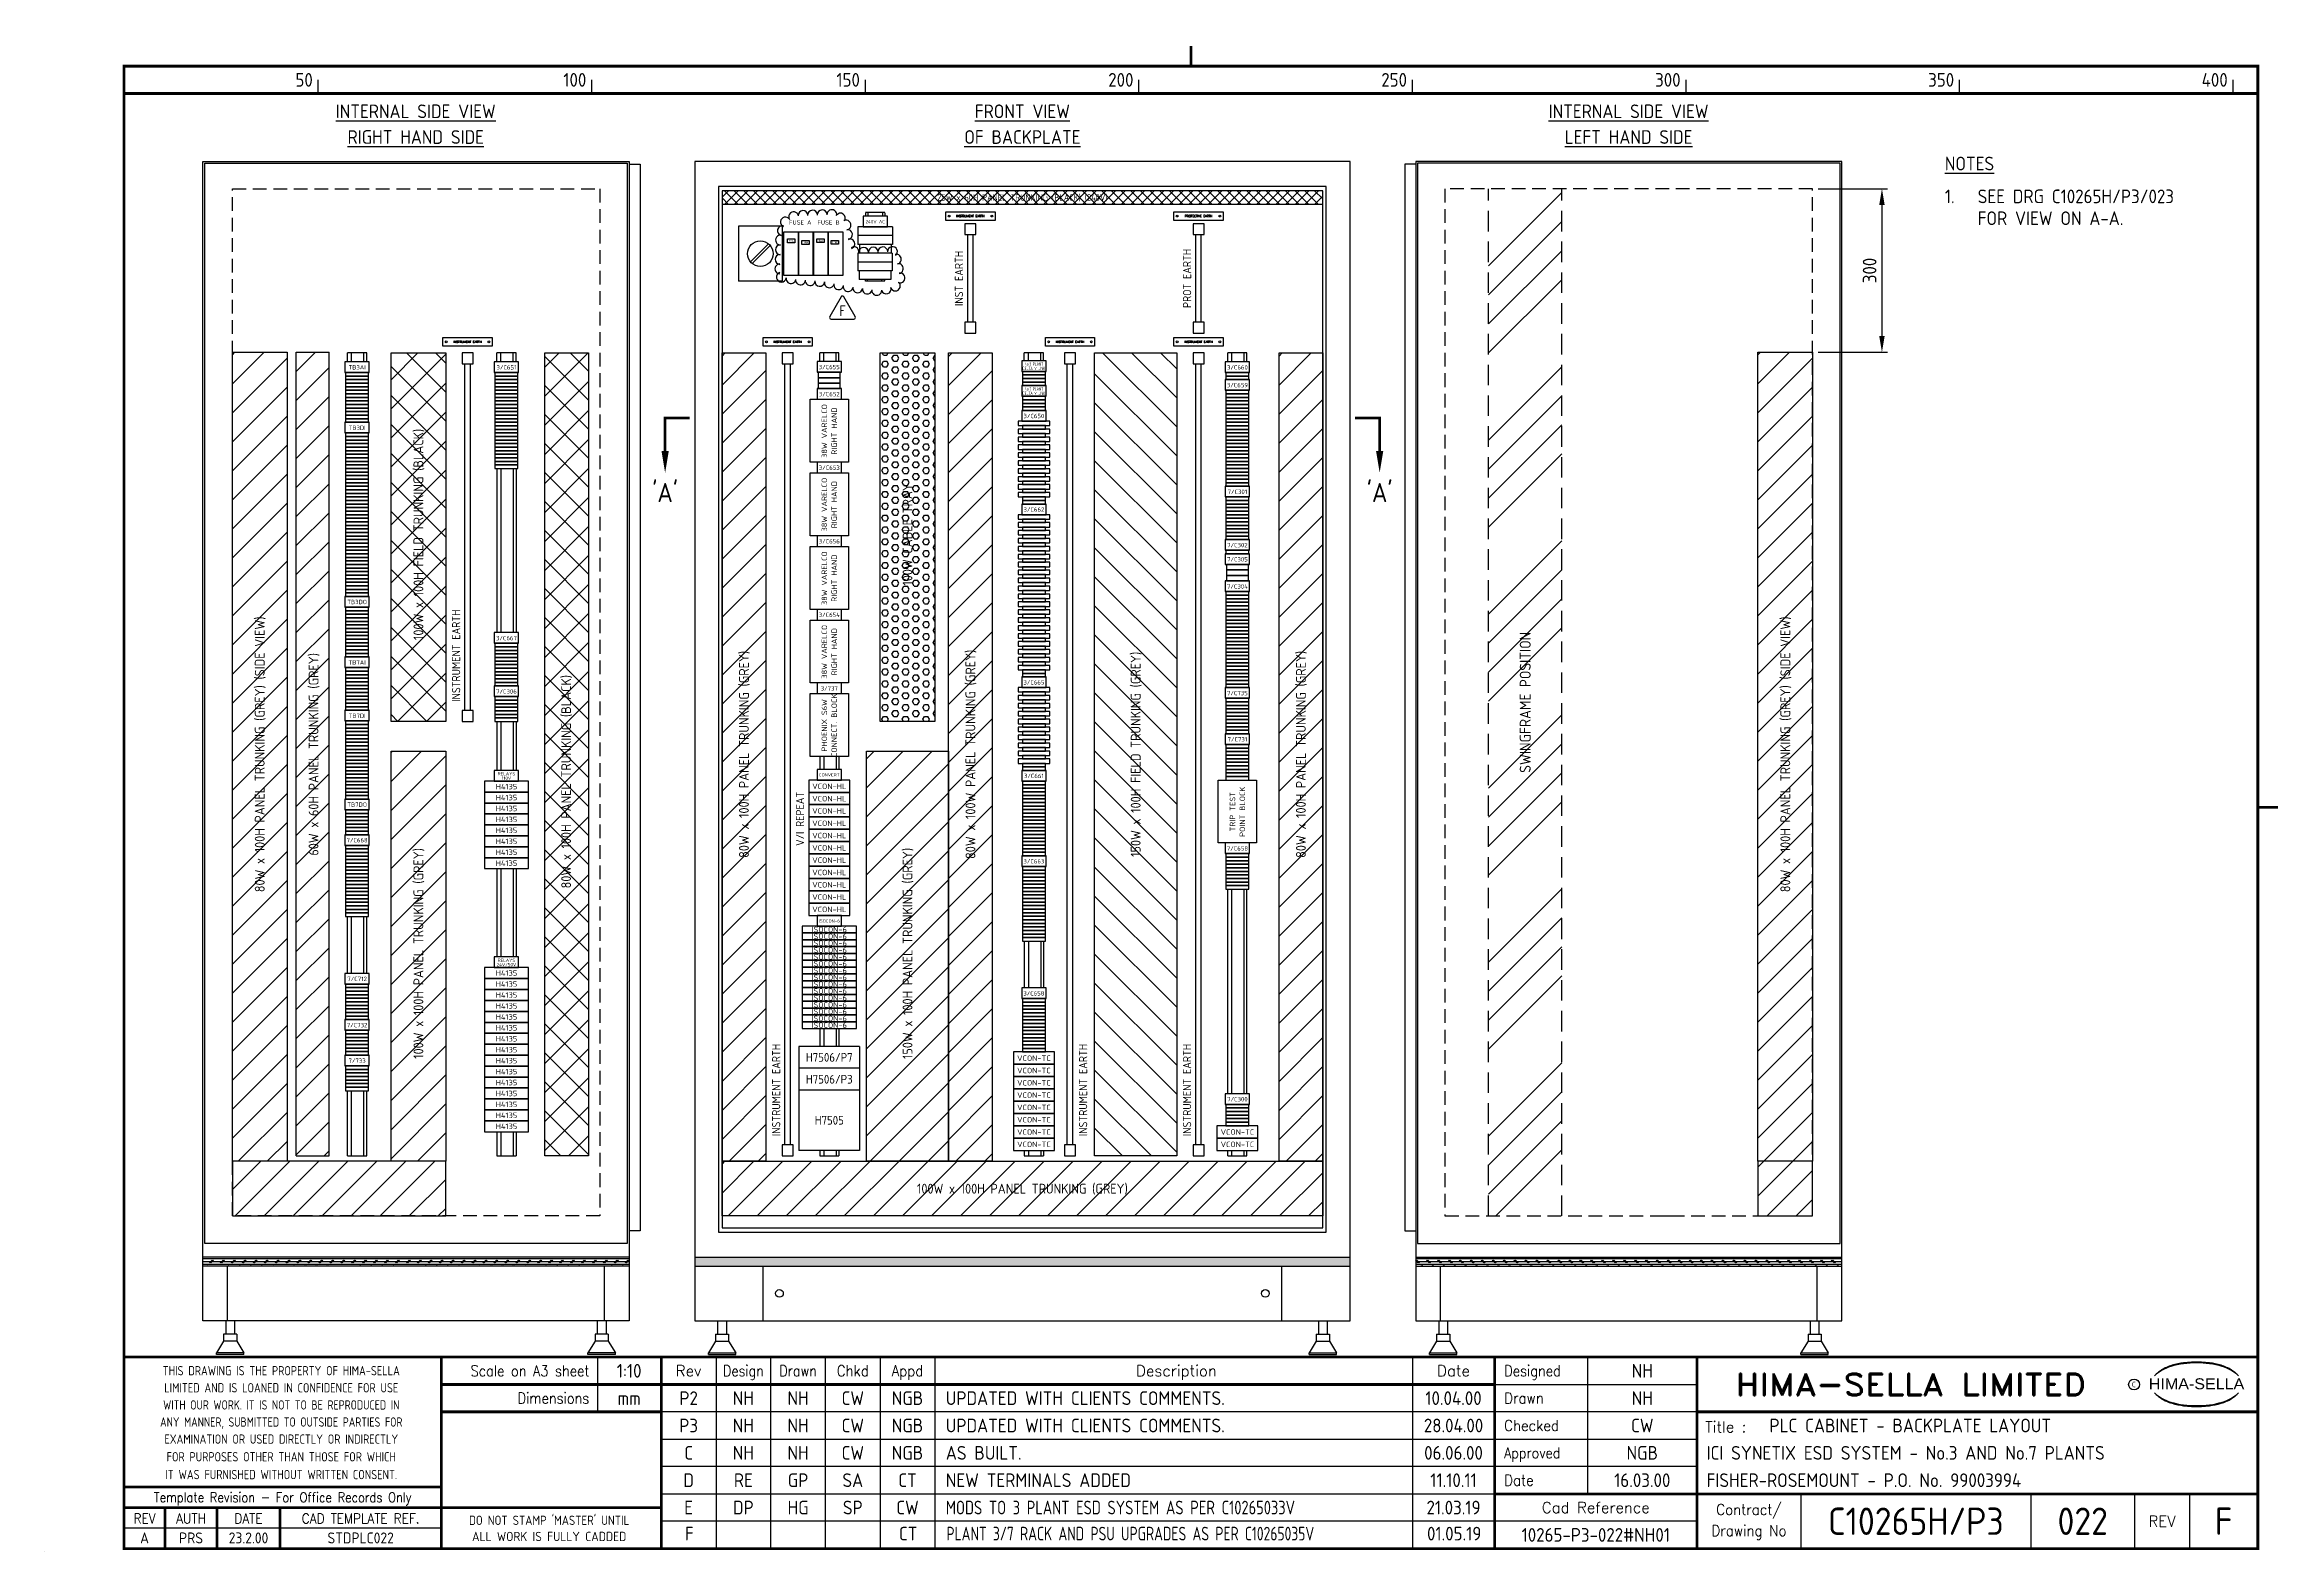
# Model space of a CAD drawing. Extents: x 0 to 4084, y 0 to 2754.
import ezdxf
from ezdxf.enums import TextEntityAlignment as Align

# ---------------------------------------------------------------- set-up
doc = ezdxf.new("R2010")
doc.units = 0
doc.header["$LTSCALE"] = 5
doc.header["$MEASUREMENT"] = 0
doc.header["$PDSIZE"] = 1
doc.linetypes.add('HIDDEN', pattern=[0.375, 0.25, -0.125])
doc.layers.get('0').update_dxf_attribs({"color": 41, "linetype": 'CONTINUOUS'})
doc.layers.get('DEFPOINTS').update_dxf_attribs({"linetype": 'CONTINUOUS'})
for name, color, linetype in [('00-DRG_FRAME', 12, 'CONTINUOUS'), ('01-DRAW', 7, 'CONTINUOUS'), ('02-TEXT', 2, 'CONTINUOUS'), ('03-DIM', 3, 'CONTINUOUS'), ('04-OUTLINE', 6, 'CONTINUOUS')]:
    doc.layers.add(name, color=color, linetype=linetype)
doc.styles.add('ARIAL', font='arial.ttf', dxfattribs={"height": 2.5})
doc.styles.add('ISO', font='iso.shx')
doc.styles.add('ROMAND', font='ROMAND')
doc.styles.add('ROMANS', font='romans.shx', dxfattribs={"width": 0.8})
doc.dimstyles.get("Standard").update_dxf_attribs({"dimscale": 10, "dimtxt": 2.5, "dimasz": 3, "dimexe": 2, "dimexo": 2, "dimgap": 1, "dimtad": 0, "dimtih": 1, "dimtoh": 1, "dimdec": 8, "dimzin": 0, "dimdsep": 46, "dimtxsty": 'ISO', "dimcen": 0.09, "dimclrt": 2, "dimadec": 0, "dimazin": 0, "dimtfac": 1, "dimtdec": 8, "dimtofl": 0, "dimtmove": 2, "dimatfit": 3, "dimfxl": 1, "dimtolj": 1, "dimtzin": 0, "dimarcsym": 0})
pattern_1 = [(45, (2217, 0), (-26.5165, 26.5165), [])]

msp = doc.modelspace()

# ---------------------------------------------------------------- texts
at = {"layer": '00-DRG_FRAME', "style": 'ISO'}
for s, p in [('50', (490, 2677.5)), ('100', (990, 2677.5)), ('150', (1490, 2677.5)), ('200', (1990, 2677.5)), ('250', (2490, 2677.5)), ('300', (2990, 2677.5)), ('350', (3490, 2677.5)), ('400', (3990, 2677.5))]:
    msp.add_text(s, height=25, dxfattribs=at).set_placement(p, align=Align.RIGHT)
at = {"layer": '00-DRG_FRAME', "color": 3, "style": 'ISO'}
for s, width, p in [('THIS DRAWING IS THE PROPERTY OF HIMA-SELLA', 0.9, (432.411, 330.213)), ("DO NOT STAMP 'MASTER' UNTIL", 0.95, (922.069, 58.391))]:
    msp.add_text(s, height=17, dxfattribs=dict(at, width=width)).set_placement(p, align=Align.MIDDLE)
at = {"layer": '00-DRG_FRAME', "color": 4, "style": 'ROMAND', "width": 0.87}
for s, p in [('Scale on A3 sheet', (995.395, 319.965)), ('Dimensions', (995.395, 270.069))]:
    msp.add_text(s, height=20, dxfattribs=at).set_placement(p, align=Align.RIGHT)
at = {"layer": '00-DRG_FRAME', "color": 4, "style": 'ROMAND'}
for s, p in [('Rev', (1177, 320)), ('Description', (2068.5, 320)), ('Date', (2575, 320))]:
    msp.add_text(s, height=20, dxfattribs=at).set_placement(p, align=Align.CENTER)
for s, width, p in [('Design', 0.85, (1277, 320)), ('Drawn', 0.85, (1377, 320)), ('Chkd', 0.9, (1477, 320)), ('Appd', 0.9, (1577, 320))]:
    msp.add_text(s, height=20, dxfattribs=dict(at, width=width)).set_placement(p, align=Align.CENTER)
for s, width, p in [('Designed', 0.87, (2667.5, 320)), ('Drawn', 0.9, (2667.5, 270)), ('Checked', 0.9, (2667.5, 220)), ('Approved', 0.85, (2667.5, 170)), ('Date', 0.9, (2667.5, 120))]:
    msp.add_text(s, height=20, dxfattribs=dict(at, width=width)).set_placement(p)
at = {"layer": '00-DRG_FRAME', "color": 3, "style": 'ISO'}
for s, width, p in [('LIMITED AND IS LOANED IN CONFIDENCE FOR USE', 0.9, (432.411, 298.963)), ('WITH OUR WORK. IT IS NOT TO BE REPRODUCED IN', 0.87, (432.411, 267.649)), ('ANY MANNER, SUBMITTED TO OUTSIDE PARTIES FOR', 0.87, (432.411, 236.399)), ('EXAMINATION OR USED DIRECTLY OR INDIRECTLY', 0.9, (432.411, 205.149)), ('FOR PURPOSES OTHER THAN THOSE FOR WHICH', 0.9, (432.411, 172.824)), ('IT WAS FURNISHED WITHOUT WRITTEN CONSENT.', 0.9, (432.411, 140.324))]:
    msp.add_text(s, height=17, dxfattribs=dict(at, width=width)).set_placement(p, align=Align.MIDDLE_CENTER)
at = {"layer": '00-DRG_FRAME', "style": 'ROMAND', "width": 1.15}
msp.add_text('HIMA-SELLA LIMITED', height=40, dxfattribs=at).set_placement((3410.965, 305), align=Align.MIDDLE)
at = {"layer": '00-DRG_FRAME', "color": 3, "style": 'ISO', "width": 0.9}
msp.add_text('C', height=10, dxfattribs=at).set_placement((3818.436, 300), align=Align.CENTER)
at = {"layer": '00-DRG_FRAME', "style": 'ARIAL', "width": 1.05}
msp.add_text('HIMA-SELLA', height=20, dxfattribs=at).set_placement((3933.022, 296.293), align=Align.CENTER)
at = {"layer": '00-DRG_FRAME', "color": 4, "style": 'ROMAND'}
msp.add_text('Title :', height=20, dxfattribs=at).set_placement((3035, 217.5))
for s, height, width, p in [('Template Revision - For Office Records Only', 18, 0.85, (435, 96.25)), ('Contract/', 20, 0.9, (3115, 75)), ('REV', 18, 0.9, (182.5, 60)), ('AUTH', 18, 0.9, (267.5, 60)), ('DATE', 18, 0.9, (372.5, 60)), ('CAD TEMPLATE REF.', 18, 0.9, (577.5, 60)), ('Drawing No', 20, 0.9, (3115, 35))]:
    msp.add_text(s, height=height, dxfattribs=dict(at, width=width)).set_placement(p, align=Align.MIDDLE)
for s, p in [('Cad Reference', (2835, 80)), ('REV', (3870, 55))]:
    msp.add_text(s, height=20, dxfattribs=at).set_placement(p, align=Align.MIDDLE)
at = {"layer": '00-DRG_FRAME', "color": 41, "style": 'ISO'}
for s, p in [('A', (182.5, 14.5)), ('PRS', (267.5, 14.5)), ('23.2.00', (372.5, 14.5)), ('STDPLC022', (577.5, 14.5))]:
    msp.add_text(s, height=20, dxfattribs=at).set_placement(p, align=Align.CENTER)
at = {"layer": '00-DRG_FRAME', "color": 3, "style": 'ISO'}
msp.add_text('ALL WORK IS FULLY CADDED', height=17, dxfattribs=at).set_placement((922.069, 27.141), align=Align.MIDDLE_CENTER)
at = {"layer": '01-DRAW', "style": 'ISO'}
for p in [(1134, 1939), (2440, 1939)]:
    msp.add_text("'A'", height=35, dxfattribs=at).set_placement(p, align=Align.MIDDLE)
at = {"layer": '02-TEXT', "style": 'ISO'}
for s, p in [('%%UINTERNAL SIDE VIEW', (678.217, 2620)), ('%%UFRONT VIEW', (1787, 2620)), ('%%UINTERNAL SIDE VIEW', (2895, 2620)), ('%%URIGHT HAND SIDE', (678.217, 2573)), ('%%UOF BACKPLATE', (1787, 2573)), ('%%ULEFT HAND SIDE', (2895, 2573))]:
    msp.add_text(s, height=25, dxfattribs=at).set_placement(p, align=Align.CENTER)
for s, p in [('%%UNOTES', (3473, 2537)), ('1.', (3473, 2477)), ('SEE DRG C10265H/P3/023', (3533, 2477)), ('FOR VIEW ON A-A.', (3533, 2437))]:
    msp.add_text(s, height=25, dxfattribs=at).set_placement(p, align=Align.MIDDLE_LEFT)
at = {"layer": '02-TEXT'}
for s, height, style, p in [('25W x 60H PANEL TRUNKING (BLACK) (240V)', 12, 'ISO', (1787, 2475)), ('INSTRUMENT EARTH', 4, 'ROMAND', (1692, 2441)), ('PROTECTIVE EARTH', 4, 'ROMAND', (2109, 2441)), ('INSTRUMENT EARTH', 4, 'ROMAND', (773, 2211)), ('INSTRUMENT EARTH', 4, 'ROMAND', (1358, 2211)), ('INSTRUMENT EARTH', 4, 'ROMAND', (1874, 2211)), ('INSTRUMENT EARTH', 4, 'ROMAND', (2109, 2211)), ('100W x 100H PANEL TRUNKING (GREY)', 18, 'ISO', (1787, 663))]:
    msp.add_text(s, height=height, dxfattribs=dict(at, style=style)).set_placement(p, align=Align.MIDDLE)
at = {"layer": '02-TEXT', "color": 3, "style": 'ISO'}
for s, p in [('10A', (1364.742, 2393.918)), ('LINK', (1390.742, 2390.918)), ('10A', (1418.454, 2394.075)), ('LINK', (1444.454, 2391.075))]:
    msp.add_text(s, height=3.5, dxfattribs=at).set_placement(p, align=Align.CENTER)
at = {"layer": '02-TEXT', "style": 'ISO'}
for s, height, p in [('INST EARTH', 15, (1671, 2327)), ('PROT EARTH', 15, (2088, 2327)), ('100W x 100H FIELD TRUNKING (BLACK)', 18, (683, 1859)), ('100W CABLE TRAY', 18, (1577, 1859)), ('80W x 100H PANEL TRUNKING (GREY) (SIDE VIEW)', 18, (393, 1457)), ('SWINGFRAME POSITION', 20, (2706, 1552)), ('80W x 100H PANEL TRUNKING (GREY) (SIDE VIEW)', 18, (3181.392, 1457)), ('60W x 60H PANEL TRUNKING (GREY)', 18, (491.392, 1457)), ('80W x 100H PANEL TRUNKING (GREY)', 18, (1278, 1457)), ('80W x 100W PANEL TRUNKING (GREY)', 18, (1692, 1457)), ('150W x 100H FIELD TRUNKING (GREY)', 18, (1994, 1457)), ('80W x 100H PANEL TRUNKING (GREY)', 18, (2296, 1457)), ('80W x 100H PANEL TRUNKING (BLACK)', 18, (953, 1407)), ('V/I REPEAT', 15, (1380.5, 1339)), ('100W x 100H PANEL TRUNKING (GREY)', 18, (683, 1093)), ('150W x 100H PANEL TRUNKING (GREY)', 18, (1577, 1093))]:
    msp.add_text(s, height=height, rotation=90, dxfattribs=at).set_placement(p, align=Align.MIDDLE)
for p in [(752, 1553), (1337, 759), (1898, 759), (2088, 759)]:
    msp.add_text('INSTRUMENT EARTH', height=15, rotation=90, dxfattribs=at).set_placement(p, align=Align.MIDDLE_LEFT)
at = {"layer": '02-TEXT', "char_height": 16, "attachment_point": 5, "style": 'ISO'}
for s, insert, width in [('H7506/P7', (1434, 903), 40), ('H7506/P3', (1434, 863), 40), ('H7505', (1434, 788), 110)]:
    msp.add_mtext(s, dxfattribs=dict(at, insert=insert, width=width))
at = {"layer": '03-DIM', "style": 'ISO'}
for s, height, p in [('FUSE A', 8, (1380.94, 2429.427)), ('FUSE B', 8, (1432.644, 2429.427)), ('240V AC', 6, (1518, 2430.75)), ('TB3AI', 8, (571, 2164.5)), ('3/C651', 8, (844, 2164.5)), ('3/C655', 8, (1434, 2165)), ('3/C660', 8, (2180, 2164.5)), ('3/C659', 8, (2180, 2132)), ('3/C652', 8, (1434, 2115.5)), ('TB3DI', 8, (571, 2054)), ('3/C650', 8, (1808, 2075.5)), ('3/C653', 8, (1434, 1981)), ('7/C301', 8, (2180, 1937)), ('3/C662', 8, (1808, 1904.5)), ('3/C656', 8, (1434, 1846.5)), ('7/C302', 8, (2180, 1839.5)), ('7/C305', 8, (2180, 1813.5)), ('7/C304', 8, (2180, 1764)), ('TB3DO', 8, (571, 1735.5)), ('3/C654', 8, (1434, 1712)), ('3/C667', 8, (844, 1669.5)), ('TB7AI', 8, (571, 1625)), ('7/C306', 8, (844, 1572)), ('3/737', 8, (1434, 1577.5)), ('3/C665', 8, (1808, 1588.5)), ('7/C735', 8, (2180, 1569)), ('TB7DI', 8, (571, 1527.5)), ('7/C731', 8, (2180, 1484.5)), ('H4135', 10, (844, 1398)), ('RELAYS', 6, (844, 1421.5)), ('110V', 6, (844, 1413.5)), ('VCON-HL', 10, (1434, 1398.5)), ('CONVERT', 6, (1434, 1419.5)), ('3/C661', 8, (1808, 1417.5)), ('TB7DO', 8, (571, 1365)), ('H4135', 10, (844, 1378)), ('H4135', 10, (844, 1358)), ('VCON-HL', 10, (1434, 1376)), ('VCON-HL', 10, (1434, 1353.5)), ('H4135', 10, (844, 1338)), ('H4135', 10, (844, 1318)), ('VCON-HL', 10, (1434, 1331)), ('VCON-HL', 10, (1434, 1308.5)), ('7/C668', 8, (571, 1300)), ('H4135', 10, (844, 1298)), ('H4135', 10, (844, 1278)), ('VCON-HL', 10, (1434, 1286)), ('VCON-HL', 10, (1434, 1263.5)), ('7/C658', 8, (2180, 1285)), ('H4135', 10, (844, 1258)), ('VCON-HL', 10, (1434, 1241)), ('3/C663', 8, (1808, 1261.5)), ('VCON-HL', 10, (1434, 1218.5)), ('VCON-HL', 10, (1434, 1196)), ('VCON-HL', 10, (1434, 1173.5)), ('ISOCON-6', 6, (1434, 1152.5)), ('ISOCON-6', 10, (1434, 1136.75)), ('ISOCON-6', 10, (1434, 1124.25)), ('ISOCON-6', 10, (1434, 1111.75)), ('ISOCON-6', 10, (1434, 1099.25)), ('H4135', 10, (844, 1057)), ('24V/50V', 6, (844, 1072.5)), ('RELAYS', 6, (844, 1080.5)), ('ISOCON-6', 10, (1434, 1086.75)), ('ISOCON-6', 10, (1434, 1074.25)), ('ISOCON-6', 10, (1434, 1061.75)), ('7/C712', 8, (571, 1046.5)), ('H4135', 10, (844, 1037)), ('H4135', 10, (844, 1017)), ('ISOCON-6', 10, (1434, 1049.25)), ('ISOCON-6', 10, (1434, 1036.75)), ('ISOCON-6', 10, (1434, 1024.25)), ('3/C658', 8, (1808, 1020)), ('H4135', 10, (844, 997)), ('H4135', 10, (844, 977)), ('ISOCON-6', 10, (1434, 1011.75)), ('ISOCON-6', 10, (1434, 999.25)), ('ISOCON-6', 10, (1434, 986.75)), ('7/C732', 8, (571, 962)), ('H4135', 10, (844, 957)), ('H4135', 10, (844, 937)), ('ISOCON-6', 10, (1434, 974.25)), ('ISOCON-6', 10, (1434, 961.75)), ('7/733', 8, (571, 897)), ('H4135', 10, (844, 917)), ('H4135', 10, (844, 897)), ('VCON-TC', 10, (1808, 901.5)), ('H4135', 10, (844, 877)), ('H4135', 10, (844, 857)), ('VCON-TC', 10, (1808, 879)), ('VCON-TC', 10, (1808, 856.5)), ('H4135', 10, (844, 837)), ('H4135', 10, (844, 817)), ('VCON-TC', 10, (1808, 834)), ('7/C300', 8, (2180, 826.5)), ('H4135', 10, (844, 797)), ('H4135', 10, (844, 777)), ('VCON-TC', 10, (1808, 811.5)), ('VCON-TC', 10, (1808, 789)), ('VCON-TC', 10, (1808, 766.5)), ('VCON-TC', 10, (1808, 744)), ('VCON-TC', 10, (2180, 766.5)), ('VCON-TC', 10, (2180, 744))]:
    msp.add_text(s, height=height, dxfattribs=at).set_placement(p, align=Align.MIDDLE)
at = {"layer": '03-DIM', "style": 'ISO', "width": 0.7}
for s, p in [('DELTA V LINK', (1808, 2162.5)), ('No.3 PLANT', (1808, 2170.5)), ('No.7 PLANT', (1808, 2125)), ('DELTA V LINK', (1808, 2117))]:
    msp.add_text(s, height=6, dxfattribs=at).set_placement(p, align=Align.MIDDLE)
at = {"layer": '03-DIM', "style": 'ISO'}
for s, p in [('38W VARELCO', (1425, 2048)), ('RIGHT HAND', (1443, 2048)), ('38W VARELCO', (1425, 1913.5)), ('RIGHT HAND', (1443, 1913.5)), ('38W VARELCO', (1425, 1779)), ('RIGHT HAND', (1443, 1779)), ('38W VARELCO', (1425, 1644.5)), ('RIGHT HAND', (1443, 1644.5)), ('CONNECT. BLOCK', (1443, 1510)), ('PHOENIX S6W', (1425, 1510)), ('TRIP TEST', (2171, 1352)), ('POINT BLOCK', (2189, 1352))]:
    msp.add_text(s, height=10, rotation=90, dxfattribs=at).set_placement(p, align=Align.MIDDLE)

# ---------------------------------------------------------------- blocks, each defined once
blk = doc.blocks.new('A3-REV')
at = {"style": 'ISO'}
for tag, p in [('A', (117.7, 26.75)), ('DES', (127.7, 26.75)), ('DRN', (137.7, 26.75)), ('CHKD', (147.7, 26.75)), ('APPD', (157.7, 26.75)), ('DATE', (258, 26.75))]:
    blk.add_attdef(tag, text='', height=2.5, dxfattribs=at).set_placement(p, align=Align.CENTER)
blk.add_attdef('DESCRIPTION', (164.7, 26.75), '', height=2.5, dxfattribs=at)
blk = doc.blocks.new('A3-CONTRACT')
at = {"style": 'ISO'}
for tag, height, p in [('SCALE', 2.5, (130.45, 31.75)), ('DESIGNED', 2.5, (292, 31.75)), ('DIMS', 2.5, (130.45, 26.75)), ('DRAWN', 2.5, (292, 26.75)), ('CHECKED', 2.5, (292, 21.75)), ('APPD', 2.5, (292, 16.75)), ('DATE', 2.5, (292, 11.75)), ('CAD-REF', 2.5, (282, 1.75)), ('CONTRACT', 5, (342, 3))]:
    blk.add_attdef(tag, text='', height=height, dxfattribs=at).set_placement(p, align=Align.CENTER)
for tag, p in [('TITLE_2', (303.75, 16.75)), ('TITLE_3', (303.5, 11.75))]:
    blk.add_attdef(tag, p, '', height=2.5, dxfattribs=at)
blk = doc.blocks.new('A3-TITLE')
at = {"style": 'ISO'}
blk.add_attdef('TITLE_1', (318.75, 21.75), '', height=2.5, dxfattribs=at)
for tag, p in [('DRGNO', (372.5, 3)), ('REV.', (398.25, 3))]:
    blk.add_attdef(tag, text='', height=5, dxfattribs=at).set_placement(p, align=Align.CENTER)
blk = doc.blocks.new('*D10')
at = {"color": 0, "linetype": 'ByBlock'}
for p, q in [((1024.4, 2491), (1151, 2491)), ((1141, 2461), (1141, 2222)), ((1024.4, 2192), (1151, 2192))]:
    blk.add_line(p, q, dxfattribs=at)
for points in [[(1136, 2461), (1146, 2461), (1141, 2491)], [(1136, 2222), (1146, 2222), (1141, 2192)]]:
    blk.add_solid(points, dxfattribs=at)
at = {"layer": 'DEFPOINTS', "color": 0, "linetype": 'ByBlock'}
for p in [(1014.4, 2491), (1014.4, 2192), (1141, 2192)]:
    blk.add_point(p, dxfattribs=at)
at = {"color": 2, "linetype": 'ByBlock', "insert": (1118.5, 2341.5), "char_height": 25, "attachment_point": 5, "rotation": 90, "style": 'ISO'}
blk.add_mtext('\\A1;300', dxfattribs=at)
blk = doc.blocks.new('ISOL_20A')
for p, q in [((-40, 0), (-40, -100)), ((40, 0), (-40, 0)), ((40, 0), (40, -100)), ((-17.8, -65), (15, -32.2)), ((-15, -67.8), (17.8, -35)), ((40, -100), (-40, -100))]:
    blk.add_line(p, q)
blk.add_circle((0, -50), 23.3)
blk = doc.blocks.new('SAK35N')
for p, q in [((31.5, 0), (-31.5, 0)), ((-31.5, 0), (-31.5, -16)), ((31.5, 0), (31.5, -16)), ((31.5, -16), (-31.5, -16))]:
    blk.add_line(p, q)
blk = doc.blocks.new('EK35')
for p, q in [((29, 0), (-29, 0)), ((-29, 0), (-29, -16)), ((29, 0), (29, -16)), ((29, -16), (-29, -16))]:
    blk.add_line(p, q)
blk = doc.blocks.new('TRI-E')
at = {"layer": '01-DRAW'}
blk.add_lwpolyline([(-0.26, 2.55), (-2.34, -1.05, 0.57735), (-2.08, -1.5), (2.08, -1.5, 0.57735), (2.34, -1.05), (0.26, 2.55, 0.57735)], format="xyb", close=True, dxfattribs=at)
at = {"layer": '02-TEXT', "color": 2, "style": 'ROMANS', "width": 0.8}
blk.add_text('F', height=1.8, dxfattribs=at).set_placement((0, 0), align=Align.MIDDLE)
blk = doc.blocks.new('*U15')
at = {"layer": '01-DRAW', "color": 0, "linetype": 'ByBlock', "lineweight": -2}
for centre, start, end in [((-105.3, 40.1), 76.5514, 256.5514), ((-99.8, 56.2), 32.0054, 245.9242), ((-84.8, 65.5), 12.5484, 212.0054), ((-67.7, 67.8), 1.9415, 181.9415), ((-50.1, 68.4), 1.9415, 181.9415), ((-32.5, 69), 1.9415, 181.9415), ((-14.9, 69.6), 347.7824, 181.9415), ((0.7, 63.1), 325.8855, 145.8855), ((11, 50.4), 278.9149, 114.4095), ((13.7, 33), 280.2352, 98.9149), ((-109.1, 5.2), 88.5121, 268.5121), ((-108.7, 22.9), 81.4149, 268.5121), ((18.1, 16), 288.8861, 108.8861), ((25.6, 1.7), 356.7295, 124.6167), ((43.2, 0.7), 0.5869, 176.7295), ((60.8, 1), 1.2873, 181.2873), ((78.4, 1.4), 1.2873, 181.2873), ((96, 1.8), 306.4915, 181.2873), ((-109.9, -29.6), 89.2005, 270.4432), ((-109.6, -12.4), 88.5121, 267.4366), ((-107.1, -44.9), 108.0432, 351.4164), ((103, -11.9), 283.9946, 104.4208), ((106.7, -29.1), 279.8658, 99.8658), ((109.7, -46.4), 246.2858, 99.8658), ((-89.6, -47.5), 171.4164, 351.4164), ((-72.2, -49.8), 173.668, 355.5444), ((-54.6, -51.1), 175.5444, 355.5444), ((-37, -52.5), 175.5444, 354.3877), ((-19.6, -55.1), 168.5305, 348.5305), ((-2.4, -58.6), 168.5305, 348.5305), ((14.9, -62), 169.3488, 352.4437), ((32.4, -64.3), 172.4437, 352.4437), ((49.9, -66.6), 172.4437, 352.4437), ((67.3, -68.9), 172.4437, 0.3886), ((84.4, -66.3), 197.7004, 17.7004), ((101.2, -61), 197.7004, 52.7699)]:
    blk.add_arc(centre, 9, start, end, dxfattribs=at)

# ---------------------------------------------------------------- dimensions: what is measured, and where the dimension line sits
at = {"layer": '03-DIM'}
dim = msp.add_linear_dim(base=(3358, 2192), p1=(3231.392, 2491), p2=(3231.392, 2192), angle=90, text='300', dimstyle='STANDARD', override={"dimexe": 1, "dimexo": 1, "dimtad": 1, "dimtih": 0, "dimtoh": 0, "dimdec": 2, "dimtdec": 2}, dxfattribs=at)
dim.commit()
dim.dimension.update_dxf_attribs({"geometry": '*D10', "text_midpoint": (3335.495, 2341.5), "insert": (2217, 0)})

# ---------------------------------------------------------------- hatches: boundary and pattern name
at = {"layer": '03-DIM'}
h = msp.add_hatch(dxfattribs=at)
h.set_pattern_fill('ANSI37', color=256, scale=100, style=0)
h.paths.add_polyline_path([(2336, 2487.25), (1238, 2487.25), (1238, 2462.25), (2336, 2462.25)])
h.paths.add_polyline_path([(1589.516, 2464.539), (1984.484, 2464.539), (1984.484, 2485.461), (1589.516, 2485.461)], flags=24)
h = msp.add_hatch(dxfattribs=at)
h.set_pattern_fill('ANSI34', color=256, scale=300, style=0)
h.set_pattern_definition([(45, (-29, 0), (-159.099, 159.099), []), (45, (24.03, 0), (-159.099, 159.099), []), (45, (77.07, 0), (-159.099, 159.099), []), (45, (130.1, 0), (-159.099, 159.099), [])])
h.paths.add_polyline_path([(2773, 613), (2773, 2491), (2639, 2491), (2639, 613)])
h.paths.add_polyline_path([(2721.625, 1412.333), (2690.375, 1412.333), (2690.375, 1691.667), (2721.625, 1691.667)], flags=24)
h = msp.add_hatch(dxfattribs=at)
h.set_pattern_fill('ANSI31', color=256, scale=300, style=0)
h.set_pattern_definition([(45, (-571.39, 0), (-26.5165, 26.5165), [])])
h.paths.add_polyline_path([(343, 713), (343, 2192), (443, 2192), (443, 713)])
h.paths.add_polyline_path([(414, 1193.509), (374.571, 1193.509), (374.571, 1912.652), (414, 1912.652)], flags=24)
h = msp.add_hatch(dxfattribs=at)
h.set_pattern_fill('ANSI31', color=256, scale=300, style=0)
h.paths.add_polyline_path([(519.892, 723), (519.892, 2192), (459.892, 2192), (459.892, 723)])
h.paths.add_polyline_path([(507.329, 1262.862), (475.454, 1262.862), (475.454, 1651.138), (507.329, 1651.138)], flags=24)
h = msp.add_hatch(dxfattribs=at)
h.set_pattern_fill('ANSI37', color=256, scale=300, style=0)
h.set_pattern_definition([(45, (-1927, -100), (-26.5165, 26.5165), []), (135, (-1927, -100), (-26.5165, -26.5165), [])])
h.paths.add_polyline_path([(733, 2191), (633, 2191), (633, 1517), (733, 1517)])
h.paths.add_polyline_path([(698.621, 1608.797), (698.621, 2109.203), (667.379, 2109.203), (667.379, 1608.797)], flags=24)
h = msp.add_hatch(dxfattribs=at)
h.set_pattern_fill('ANSI37', color=256, scale=300, style=0)
h.set_pattern_definition([(45, (-2046, 0), (-26.5165, 26.5165), []), (135, (-2046, 0), (-26.5165, -26.5165), [])])
h.paths.add_polyline_path([(994, 2191), (914, 2191), (914, 723), (994, 723)])
h.paths.add_polyline_path([(968.621, 1149.797), (968.621, 1664.203), (937.379, 1664.203), (937.379, 1149.797)], flags=24)
h = msp.add_hatch(dxfattribs=at)
h.set_pattern_fill('ANSI31', color=256, scale=300, style=0)
h.set_pattern_definition([(45, (-947, -1e-13), (-26.5165, 26.5165), [])])
h.paths.add_polyline_path([(1238, 713), (1238, 2191), (1318, 2191), (1318, 713)])
h.paths.add_polyline_path([(1299, 1258.309), (1259.571, 1258.309), (1259.571, 1800.023), (1299, 1800.023)], flags=24)
h = msp.add_hatch(dxfattribs=at)
h.set_pattern_fill('HEX', color=256, scale=50, style=0)
h.set_pattern_definition([(0, (33, 0), (0, 10.825318), [6.25, -12.5]), (120, (33, 0), (-9.375, -5.41266), [6.25, -12.5]), (60, (39.25, 0), (-9.375, 5.41266), [6.25, -12.5])])
h.paths.add_polyline_path([(1627, 2191), (1527, 2191), (1527, 1517), (1627, 1517)])
h.paths.add_polyline_path([(1591.743, 1737.086), (1591.743, 1980.914), (1562.257, 1980.914), (1562.257, 1737.086)], flags=24)
h = msp.add_hatch(dxfattribs=at)
h.set_pattern_fill('ANSI31', color=256, scale=300, style=0)
h.set_pattern_definition([(45, (51, 2e-13), (-26.5165, 26.5165), [])])
h.paths.add_polyline_path([(1652, 713), (1652, 2191), (1732, 2191), (1732, 713)])
h.paths.add_polyline_path([(1707.937, 1255.662), (1676.062, 1255.662), (1676.062, 1658.338), (1707.937, 1658.338)], flags=24)
h = msp.add_hatch(dxfattribs=at)
h.set_pattern_fill('ANSI31', color=256, scale=300, angle=90, style=0)
h.set_pattern_definition([(135, (41, 2e-13), (-26.5165, -26.5165), [])])
h.paths.add_polyline_path([(2069, 2191), (1919, 2191), (1919, 723), (2069, 723)])
h.paths.add_polyline_path([(2009.621, 1213.797), (2009.621, 1700.203), (1978.379, 1700.203), (1978.379, 1213.797)], flags=24)
h = msp.add_hatch(dxfattribs=at)
h.set_pattern_fill('ANSI31', color=256, scale=300, style=0)
h.set_pattern_definition([(45, (71, 2e-13), (-26.5165, 26.5165), [])])
h.paths.add_polyline_path([(2256, 713), (2256, 2191), (2336, 2191), (2336, 713)])
h.paths.add_polyline_path([(2311.938, 1258.362), (2280.062, 1258.362), (2280.062, 1655.638), (2311.938, 1655.638)], flags=24)
h = msp.add_hatch(dxfattribs=at)
h.set_pattern_fill('ANSI31', color=256, scale=300, style=0)
h.set_pattern_definition(pattern_1)
h.paths.add_polyline_path([(3131.392, 713), (3131.392, 2192), (3231.392, 2192), (3231.392, 713)])
h.paths.add_polyline_path([(3197.329, 1193.562), (3165.454, 1193.562), (3165.454, 1720.438), (3197.329, 1720.438)], flags=24)
h = msp.add_hatch(dxfattribs=at)
h.set_pattern_fill('ANSI31', color=256, scale=300, style=0)
h.set_pattern_definition([(45, (-2047, 0), (-26.5165, 26.5165), [])])
h.paths.add_polyline_path([(733, 1463), (633, 1463), (633, 713), (733, 713)])
h.paths.add_polyline_path([(698.621, 842.797), (698.621, 1343.203), (667.379, 1343.203), (667.379, 842.797)], flags=24)
h = msp.add_hatch(dxfattribs=at)
h.set_pattern_fill('ANSI31', color=256, scale=300, style=0)
h.paths.add_polyline_path([(1502, 713), (1502, 1463), (1652, 1463), (1652, 713)])
h.paths.add_polyline_path([(1592.938, 889.863), (1561.062, 889.863), (1561.062, 1296.138), (1592.938, 1296.138)], flags=24)
h = msp.add_hatch(dxfattribs=at)
h.set_pattern_fill('ANSI31', color=256, scale=300, style=0)
h.paths.add_polyline_path([(343, 713), (343, 613), (733, 613), (733, 713)])
h = msp.add_hatch(dxfattribs=at)
h.set_pattern_fill('ANSI31', color=256, scale=300, style=0)
h.paths.add_polyline_path([(2336, 613), (2336, 713), (1238, 713), (1238, 613)])
h.paths.add_polyline_path([(1583.862, 647.062), (1583.862, 678.938), (1990.138, 678.938), (1990.138, 647.062)], flags=24)
h = msp.add_hatch(dxfattribs=at)
h.set_pattern_fill('ANSI31', color=256, scale=300, style=0)
h.set_pattern_definition(pattern_1)
h.paths.add_polyline_path([(3231.392, 613), (3231.392, 713), (3131.392, 713), (3131.392, 613)])
h = msp.add_hatch(dxfattribs=at)
h.set_pattern_fill('CORK', color=256, scale=40, style=0)
h.set_pattern_definition([(180, (3916, 0), (0, 5), []), (45, (3913.5, -2.5), (10, -10), [7.07107, -7.07107]), (45, (3912.25, -2.5), (10, -10), [7.07107, -7.07107]), (45, (3911, -2.5), (10, -10), [7.07107, -7.07107])])
h.paths.add_polyline_path([(289.108, 537.5), (1068.108, 537.5), (1068.108, 521.5), (289.108, 521.5)])
h = msp.add_hatch(dxfattribs=at)
h.set_pattern_fill('CORK', color=256, scale=40, style=0)
h.set_pattern_definition([(0, (0, 0), (0, 5), []), (135, (2.5, -2.5), (-10, -10), [7.07107, -7.07107]), (135, (3.75, -2.5), (-10, -10), [7.07107, -7.07107]), (135, (5, -2.5), (-10, -10), [7.07107, -7.07107])])
h.paths.add_polyline_path([(2386, 537.5), (1188, 537.5), (1188, 521.5), (2386, 521.5)])
h = msp.add_hatch(dxfattribs=at)
h.set_pattern_fill('CORK', color=256, scale=40, style=0)
h.set_pattern_definition([(0, (-342, 0), (0, 5), []), (135, (-339.5, -2.5), (-10, -10), [7.07107, -7.07107]), (135, (-338.25, -2.5), (-10, -10), [7.07107, -7.07107]), (135, (-337, -2.5), (-10, -10), [7.07107, -7.07107])])
h.paths.add_polyline_path([(3284.892, 537.5), (2505.892, 537.5), (2505.892, 521.5), (3284.892, 521.5)])

# ---------------------------------------------------------------- linework, layer by layer
at = {"layer": '00-DRG_FRAME'}
for p, q in [((500, 2665), (500, 2690)), ((1000, 2665), (1000, 2690)), ((1500, 2665), (1500, 2690)), ((2000, 2665), (2000, 2690)), ((2500, 2665), (2500, 2690)), ((3000, 2665), (3000, 2690)), ((3500, 2665), (3500, 2690)), ((4000, 2665), (4000, 2690)), ((1010.115, 355), (1010.115, 255)), ((1227, 355), (1227, 5)), ((1327, 5), (1327, 355)), ((1427, 5), (1427, 355)), ((1527, 355), (1527, 5)), ((1627, 355), (1627, 5)), ((2500, 355), (2500, 5)), ((2820, 355), (2820, 105)), ((2650, 305), (3020, 305)), ((3020, 255), (1127, 255)), ((1127, 205), (3020, 205)), ((3020, 155), (1127, 155)), ((1127, 105), (2650, 105)), ((3210, 105), (3210, 5)), ((3630, 105), (3630, 5)), ((3820, 5), (3820, 105)), ((3920, 105), (3920, 5)), ((725, 42.5), (145, 42.5)), ((3020, 55), (1127, 55)), ((0, 0), (0, 0.25))]:
    msp.add_line(p, q, dxfattribs=at)
at = {"layer": '00-DRG_FRAME', "const_width": 5}
for points in [[(2095, 2715), (2095, 2751.8)], [(2095, 2715), (2095, 2751.8)], [(145, 2665), (4045, 2665)], [(4045, 1360), (4081.8, 1360)], [(4045, 355), (145, 355)], [(725, 5), (725, 355)], [(1127, 5), (1127, 355)], [(2650, 355), (2650, 5)], [(3020, 5), (3020, 355)], [(2650, 305), (725, 305)], [(1127, 255), (725, 255)], [(4045, 255), (3020, 255)], [(145, 117.5), (725, 117.5)], [(145, 80), (725, 80)], [(220, 5), (220, 80)], [(315, 5), (315, 80)], [(430, 5), (430, 80)], [(1127, 80), (725, 80)], [(2650, 105), (4045, 105)]]:
    msp.add_lwpolyline(points, dxfattribs=at)
msp.add_lwpolyline([(145, 5), (4045, 5), (4045, 2715), (145, 2715)], close=True, dxfattribs=at)
at = {"layer": '00-DRG_FRAME', "color": 3}
msp.add_circle((3818.795, 305), 10, dxfattribs=at)
for centre, radius, start, end in [((3906.04, 268.277), 72.401, 106.053174, 133.502395), ((3901.149, 281.001), 59.804, 122.244046, 131.615387), ((3897.52, 287.819), 52.104, 111.82056, 122.866802), ((3917.772, 246.992), 97.601, 107.593056, 113.945152), ((3930.991, 184.965), 159.367, 89.269817, 106.391116), ((3920.978, 235.15), 109.859, 96.014582, 107.320267), ((3932.933, 163.099), 182.818, 92.891682, 97.373364), ((3932.419, 188.644), 157.281, 89.780485, 93.17379), ((3935.053, 184.965), 159.367, 73.608884, 90.730183), ((3933.626, 188.644), 157.281, 86.82621, 90.219515), ((3933.112, 163.099), 182.818, 82.626636, 87.108318), ((3945.067, 235.15), 109.859, 72.679733, 83.985418), ((3948.272, 246.992), 97.601, 66.054848, 72.406944), ((3960.005, 268.277), 72.401, 46.497605, 73.946826), ((3968.524, 287.819), 52.104, 57.133198, 68.17944), ((3964.895, 281.001), 59.804, 48.384613, 57.755954), ((3908.763, 270.135), 72.999, 130.419034, 136.057005), ((3906.04, 342.308), 72.401, 226.497605, 253.946826), ((3908.763, 340.45), 72.999, 223.942995, 229.580966), ((3960.005, 342.308), 72.401, 286.053174, 313.502395), ((3957.282, 270.135), 72.999, 43.942995, 49.580966), ((3957.282, 340.45), 72.999, 310.419034, 316.057005), ((3901.149, 329.585), 59.804, 228.384613, 237.755954), ((3897.52, 322.766), 52.104, 237.133198, 248.17944), ((3917.772, 363.593), 97.601, 246.054848, 252.406944), ((3930.991, 425.62), 159.367, 253.608884, 270.730183), ((3920.978, 375.435), 109.859, 252.679733, 263.985418), ((3932.933, 447.486), 182.818, 262.626636, 267.108318), ((3932.419, 421.941), 157.281, 266.82621, 270.219515), ((3935.053, 425.62), 159.367, 269.269817, 286.391116), ((3933.626, 421.941), 157.281, 269.780485, 273.17379), ((3933.112, 447.486), 182.818, 272.891682, 277.373364), ((3945.067, 375.435), 109.859, 276.014582, 287.320267), ((3948.272, 363.593), 97.601, 287.593056, 293.945152), ((3968.524, 322.766), 52.104, 291.82056, 302.866802), ((3964.895, 329.585), 59.804, 302.244046, 311.615387)]:
    msp.add_arc(centre, radius, start, end, dxfattribs=at)
at = {"layer": '01-DRAW'}
for p, q in [((289.108, 421.5), (289.108, 2541)), ((289.108, 2541), (1068.108, 2541)), ((292.608, 563), (292.608, 2538)), ((292.608, 2538), (1064.608, 2538)), ((1064.608, 2538), (1064.608, 563)), ((1068.108, 2541), (1068.108, 421.5)), ((1068.108, 2536), (1088.108, 2536)), ((1088.108, 2536), (1088.108, 586)), ((2386, 2541), (1188, 2541)), ((1188, 2541), (1188, 421.5)), ((2386, 421.5), (2386, 2541)), ((2485.892, 2536), (2485.892, 586)), ((2505.892, 2536), (2485.892, 2536)), ((2505.892, 2541), (2505.892, 421.5)), ((3284.892, 2541), (2505.892, 2541)), ((2509.392, 2538), (2509.392, 563)), ((3281.392, 2538), (2509.392, 2538)), ((3281.392, 563), (3281.392, 2538)), ((3284.892, 421.5), (3284.892, 2541)), ((1231.5, 2495.25), (1231.5, 583.25)), ((2342.5, 2495.25), (1231.5, 2495.25)), ((2342.5, 583.25), (2342.5, 2495.25)), ((1500.334, 2447.184), (1500.334, 2440.711)), ((1535.5, 2447.25), (1500.5, 2447.25)), ((1504.38, 2447.184), (1504.38, 2440.711)), ((1531.083, 2447.184), (1531.083, 2440.711)), ((1535.735, 2447.184), (1535.735, 2440.711)), ((1357.866, 2392.25), (1357.866, 2399.25)), ((1357.866, 2399.25), (1371.116, 2399.25)), ((1371.116, 2392.25), (1357.866, 2392.25)), ((1371.116, 2399.25), (1371.116, 2392.25)), ((1383.866, 2396.25), (1397.116, 2396.25)), ((1383.866, 2389.25), (1383.866, 2396.25)), ((1397.116, 2389.25), (1383.866, 2389.25)), ((1397.116, 2396.25), (1397.116, 2389.25)), ((1411.578, 2392.408), (1411.578, 2399.408)), ((1411.578, 2399.408), (1424.828, 2399.408)), ((1424.828, 2392.408), (1411.578, 2392.408)), ((1424.828, 2399.408), (1424.828, 2392.408)), ((1437.578, 2396.408), (1450.828, 2396.408)), ((1437.578, 2389.408), (1437.578, 2396.408)), ((1450.828, 2389.408), (1437.578, 2389.408)), ((1450.828, 2396.408), (1450.828, 2389.408)), ((1687, 2247), (1687, 2407)), ((1697, 2247), (1697, 2407)), ((2104, 2247), (2104, 2407)), ((2114, 2247), (2114, 2407)), ((1500.476, 2322.212), (1500.476, 2324.93)), ((1535.5, 2322.25), (1500.5, 2322.25)), ((1503.972, 2322.212), (1503.972, 2325.06)), ((1530.333, 2322.024), (1530.333, 2324.869)), ((1535.821, 2322.341), (1535.821, 2325.06)), ((459.892, 723), (459.892, 2192)), ((459.892, 2192), (519.892, 2192)), ((519.892, 723), (519.892, 2192)), ((553.5, 2174.5), (553.5, 2191)), ((588.5, 2191), (553.5, 2191)), ((561, 2174.5), (561, 2191)), ((583.5, 2174.5), (583.5, 2191)), ((588.5, 2174.5), (588.5, 2191)), ((768, 1537), (768, 2171)), ((778, 1537), (778, 2171)), ((826.5, 2174.5), (826.5, 2191)), ((861.5, 2191), (826.5, 2191)), ((834, 2174.5), (834, 2191)), ((856.5, 2174.5), (856.5, 2191)), ((861.5, 2174.5), (861.5, 2191)), ((1353, 743), (1353, 2171)), ((1363, 743), (1363, 2171)), ((1416.5, 2175), (1416.5, 2191)), ((1451.5, 2191), (1416.5, 2191)), ((1424, 2175), (1424, 2191)), ((1446.5, 2175), (1446.5, 2191)), ((1451.5, 2175), (1451.5, 2191)), ((1825.5, 2191), (1790.5, 2191)), ((1790.5, 2176.5), (1790.5, 2191)), ((1798, 2176.5), (1798, 2191)), ((1820.5, 2176.5), (1820.5, 2191)), ((1825.5, 2176.5), (1825.5, 2191)), ((1869, 743), (1869, 2171)), ((1879, 743), (1879, 2171)), ((2104, 743), (2104, 2171)), ((2114, 743), (2114, 2171)), ((2162.5, 2174.5), (2162.5, 2191)), ((2197.5, 2191), (2162.5, 2191)), ((2170, 2174.5), (2170, 2191)), ((2192.5, 2174.5), (2192.5, 2191)), ((2197.5, 2174.5), (2197.5, 2191)), ((826.5, 1979.5), (826.5, 1679.5)), ((834, 1979.5), (834, 1679.5)), ((856.5, 1979.5), (856.5, 1679.5)), ((861.5, 1979.5), (861.5, 1679.5)), ((826.5, 1517), (826.5, 1427.5)), ((834, 1517), (834, 1427.5)), ((856.5, 1517), (856.5, 1427.5)), ((861.5, 1517), (861.5, 1427.5)), ((1416.5, 1453), (1416.5, 1429.5)), ((1424, 1453), (1424, 1429.5)), ((1446.5, 1453), (1446.5, 1429.5)), ((1451.5, 1453), (1451.5, 1429.5)), ((826.5, 1248), (826.5, 1086.5)), ((834, 1248), (834, 1086.5)), ((856.5, 1248), (856.5, 1086.5)), ((861.5, 1248), (861.5, 1086.5)), ((2162.5, 836.5), (2162.5, 1210.5)), ((2170, 836.5), (2170, 1210.5)), ((2192.5, 836.5), (2192.5, 1210.5)), ((2197.5, 836.5), (2197.5, 1210.5)), ((553.5, 1056.5), (553.5, 1160.5)), ((561, 1056.5), (561, 1160.5)), ((583.5, 1056.5), (583.5, 1160.5)), ((588.5, 1056.5), (588.5, 1160.5)), ((1790.5, 1115.5), (1790.5, 1030)), ((1798, 1115.5), (1798, 1030)), ((1820.5, 1115.5), (1820.5, 1030)), ((1825.5, 1115.5), (1825.5, 1030)), ((1416.5, 955.5), (1416.5, 923)), ((1424, 955.5), (1424, 923)), ((1446.5, 955.5), (1446.5, 923)), ((1451.5, 955.5), (1451.5, 923)), ((1489.5, 923), (1378.5, 923)), ((1489.5, 923), (1378.5, 923)), ((1378.5, 923), (1378.5, 883)), ((1489.5, 923), (1489.5, 883)), ((1489.5, 883), (1378.5, 883)), ((1489.5, 883), (1378.5, 883)), ((1378.5, 883), (1378.5, 843)), ((1489.5, 883), (1489.5, 843)), ((553.5, 723), (553.5, 842)), ((561, 723), (561, 842)), ((583.5, 723), (583.5, 842)), ((588.5, 723), (588.5, 842)), ((1489.5, 843), (1378.5, 843)), ((1489.5, 843), (1378.5, 843)), ((1378.5, 843), (1378.5, 733)), ((1489.5, 843), (1489.5, 733)), ((826.5, 767), (826.5, 723)), ((834, 767), (834, 723)), ((856.5, 767), (856.5, 723)), ((861.5, 767), (861.5, 723)), ((459.892, 723), (519.892, 723)), ((553.5, 723), (588.5, 723)), ((826.5, 723), (861.5, 723)), ((1489.5, 733), (1378.5, 733)), ((1416.5, 733), (1416.5, 723)), ((1416.5, 723), (1451.5, 723)), ((1424, 733), (1424, 723)), ((1446.5, 733), (1446.5, 723)), ((1451.5, 733), (1451.5, 723)), ((1790.5, 733), (1790.5, 723)), ((1790.5, 723), (1825.5, 723)), ((1798, 733), (1798, 723)), ((1820.5, 733), (1820.5, 723)), ((1825.5, 733), (1825.5, 723)), ((2162.5, 723), (2162.5, 733)), ((2162.5, 723), (2197.5, 723)), ((2170, 723), (2170, 733)), ((2192.5, 723), (2192.5, 733)), ((2197.5, 723), (2197.5, 733)), ((2336, 713), (2336, 613)), ((2944.5, 613), (2979.5, 613)), ((1088.108, 586), (1068.108, 586)), ((1231.5, 583.25), (2342.5, 583.25)), ((2485.892, 586), (2505.892, 586)), ((1068.108, 537.5), (289.108, 537.5)), ((1064.608, 563), (292.608, 563)), ((1188, 537.5), (2386, 537.5)), ((2505.892, 537.5), (3284.892, 537.5)), ((2509.392, 563), (3281.392, 563)), ((1068.108, 521.5), (289.108, 521.5)), ((334.108, 421.5), (334.108, 521.5)), ((1023.108, 421.5), (1023.108, 521.5)), ((1188, 521.5), (2386, 521.5)), ((1313, 421.5), (1313, 521.5)), ((2261, 421.5), (2261, 521.5)), ((2505.892, 521.5), (3284.892, 521.5)), ((2550.892, 421.5), (2550.892, 521.5)), ((3239.892, 421.5), (3239.892, 521.5)), ((1068.108, 421.5), (289.108, 421.5)), ((331.108, 421.5), (331.108, 397)), ((347.108, 421.5), (347.108, 397)), ((1010, 421.5), (1010, 397)), ((1026, 421.5), (1026, 397)), ((1188, 421.5), (2386, 421.5)), ((1230, 421.5), (1230, 397)), ((1246, 421.5), (1246, 397)), ((2328, 421.5), (2328, 397)), ((2344, 421.5), (2344, 397)), ((2505.892, 421.5), (3284.892, 421.5)), ((2548, 421.5), (2548, 397)), ((2564, 421.5), (2564, 397)), ((3226.892, 421.5), (3226.892, 397)), ((3242.892, 421.5), (3242.892, 397)), ((327.108, 384), (314.108, 363)), ((351.108, 397), (327.108, 397)), ((327.108, 397), (327.108, 384)), ((351.108, 384), (327.108, 384)), ((351.108, 397), (351.108, 384)), ((351.108, 384), (364.108, 363)), ((1006, 384), (993, 363)), ((1030, 397), (1006, 397)), ((1006, 397), (1006, 384)), ((1030, 384), (1006, 384)), ((1030, 397), (1030, 384)), ((1030, 384), (1043, 363)), ((1226, 384), (1213, 363)), ((1226, 397), (1250, 397)), ((1226, 397), (1226, 384)), ((1226, 384), (1250, 384)), ((1250, 397), (1250, 384)), ((1250, 384), (1263, 363)), ((2324, 384), (2311, 363)), ((2324, 397), (2348, 397)), ((2324, 397), (2324, 384)), ((2324, 384), (2348, 384)), ((2348, 397), (2348, 384)), ((2348, 384), (2361, 363)), ((2544, 384), (2531, 363)), ((2544, 397), (2544, 384)), ((2544, 397), (2568, 397)), ((2544, 384), (2568, 384)), ((2568, 397), (2568, 384)), ((2568, 384), (2581, 363)), ((3222.892, 384), (3209.892, 363)), ((3222.892, 397), (3246.892, 397)), ((3222.892, 397), (3222.892, 384)), ((3222.892, 384), (3246.892, 384)), ((3246.892, 397), (3246.892, 384)), ((3246.892, 384), (3259.892, 363)), ((364.108, 363), (314.108, 363)), ((314.108, 360), (314.108, 363)), ((364.108, 360), (314.108, 360)), ((364.108, 360), (364.108, 363)), ((1043, 363), (993, 363)), ((993, 360), (993, 363)), ((1043, 360), (993, 360)), ((1043, 360), (1043, 363)), ((1213, 363), (1263, 363)), ((1213, 360), (1213, 363)), ((1213, 360), (1263, 360)), ((1263, 360), (1263, 363)), ((2311, 363), (2361, 363)), ((2311, 360), (2311, 363)), ((2311, 360), (2361, 360)), ((2361, 360), (2361, 363)), ((2531, 363), (2581, 363)), ((2531, 360), (2531, 363)), ((2531, 360), (2581, 360)), ((2581, 360), (2581, 363)), ((3209.892, 363), (3259.892, 363)), ((3209.892, 360), (3209.892, 363)), ((3209.892, 360), (3259.892, 360)), ((3259.892, 360), (3259.892, 363)), ((3965, 5), (3964, 5))]:
    msp.add_line(p, q, dxfattribs=at)
at = {"layer": '01-DRAW', "linetype": 'HIDDEN', "ltscale": 30}
for p, q in [((2639, 613), (2639, 2491)), ((2773, 613), (2773, 2491))]:
    msp.add_line(p, q, dxfattribs=at)
at = {"layer": '01-DRAW', "color": 3}
for p, q in [((1454, 2155.5), (1414, 2155.5)), ((1414, 2155.5), (1414, 2145.5)), ((1454, 2145.5), (1414, 2145.5)), ((1414, 2145.5), (1454, 2145.5)), ((1414, 2145.5), (1414, 2135.5)), ((1414, 2135.5), (1414, 2125.5)), ((1454, 2135.5), (1414, 2135.5)), ((1414, 2135.5), (1454, 2135.5)), ((1414, 2125.5), (1454, 2125.5)), ((1454, 2145.5), (1454, 2155.5)), ((1454, 2135.5), (1454, 2145.5)), ((1454, 2125.5), (1454, 2135.5)), ((2200, 1804), (2160, 1804)), ((2160, 1804), (2160, 1794)), ((2200, 1794), (2200, 1804)), ((2160, 1794), (2200, 1794)), ((2200, 1794), (2160, 1794)), ((2160, 1794), (2160, 1784)), ((2160, 1784), (2160, 1774)), ((2160, 1784), (2200, 1784)), ((2200, 1784), (2160, 1784)), ((2160, 1774), (2200, 1774)), ((2200, 1784), (2200, 1794)), ((2200, 1774), (2200, 1784))]:
    msp.add_line(p, q, dxfattribs=at)
at = {"layer": '01-DRAW'}
for points in [[(1238, 2487.25), (1238, 591.25)], [(2336, 2487.25), (1238, 2487.25)], [(2336, 2462.25), (1238, 2462.25)], [(2336, 591.25), (2336, 2487.25)], [(2336, 613), (1238, 613), (1238, 713), (2336, 713)], [(3131.392, 713), (3131.392, 613), (3231.392, 613), (3231.392, 713)], [(1238, 591.25), (2336, 591.25)]]:
    msp.add_lwpolyline(points, dxfattribs=at)
for points in [[(1350.991, 2332.25), (1350.991, 2412.25), (1377.991, 2412.25), (1377.991, 2332.25)], [(1377.991, 2332.25), (1377.991, 2412.25), (1404.991, 2412.25), (1404.991, 2332.25)], [(1404.703, 2332.408), (1404.703, 2412.408), (1431.703, 2412.408), (1431.703, 2332.408)], [(1431.703, 2332.408), (1431.703, 2412.408), (1458.703, 2412.408), (1458.703, 2332.408)], [(1540.25, 2440.75), (1495.75, 2440.75), (1495.75, 2421.25), (1540.25, 2421.25)], [(1737, 2433), (1647, 2433), (1647, 2449), (1737, 2449)], [(1702, 2407), (1702, 2427), (1682, 2427), (1682, 2407)], [(2154, 2433), (2064, 2433), (2064, 2449), (2154, 2449)], [(2119, 2407), (2119, 2427), (2099, 2427), (2099, 2407)], [(1702, 2227), (1702, 2247), (1682, 2247), (1682, 2227)], [(2119, 2227), (2119, 2247), (2099, 2247), (2099, 2227)], [(818, 2203), (728, 2203), (728, 2219), (818, 2219)], [(1403, 2203), (1313, 2203), (1313, 2219), (1403, 2219)], [(1919, 2203), (1829, 2203), (1829, 2219), (1919, 2219)], [(2154, 2203), (2064, 2203), (2064, 2219), (2154, 2219)], [(343, 713), (343, 2192), (443, 2192), (443, 713)], [(593.25, 2174.5), (548.75, 2174.5), (548.75, 2155), (593.25, 2155)], [(733, 1517), (633, 1517), (633, 2191), (733, 2191)], [(783, 2171), (783, 2191), (763, 2191), (763, 2171)], [(866.25, 2174.5), (821.75, 2174.5), (821.75, 2155), (866.25, 2155)], [(994, 723), (914, 723), (914, 2191), (994, 2191)], [(1238, 713), (1238, 2191), (1318, 2191), (1318, 713)], [(1368, 2171), (1368, 2191), (1348, 2191), (1348, 2171)], [(1456.25, 2175), (1411.75, 2175), (1411.75, 2155.5), (1456.25, 2155.5)], [(1627, 1517), (1527, 1517), (1527, 2191), (1627, 2191)], [(1652, 713), (1652, 2191), (1732, 2191), (1732, 713)], [(1830.25, 2176.5), (1785.75, 2176.5), (1785.75, 2157), (1830.25, 2157)], [(1884, 2171), (1884, 2191), (1864, 2191), (1864, 2171)], [(1919, 723), (1919, 2191), (2069, 2191), (2069, 723)], [(2119, 2171), (2119, 2191), (2099, 2191), (2099, 2171)], [(2202.25, 2174.5), (2157.75, 2174.5), (2157.75, 2155), (2202.25, 2155)], [(2256, 713), (2256, 2191), (2336, 2191), (2336, 713)], [(3131.392, 713), (3131.392, 2192), (3231.392, 2192), (3231.392, 713)], [(1456.25, 2125.5), (1411.75, 2125.5), (1411.75, 2106), (1456.25, 2106)], [(1830.25, 2131), (1785.75, 2131), (1785.75, 2111.5), (1830.25, 2111.5)], [(2202.25, 2142), (2157.75, 2142), (2157.75, 2122.5), (2202.25, 2122.5)], [(1399, 1991), (1399, 2106), (1469, 2106), (1469, 1991)], [(1830.25, 2085.5), (1785.75, 2085.5), (1785.75, 2066), (1830.25, 2066)], [(593.25, 2064), (548.75, 2064), (548.75, 2044.5), (593.25, 2044.5)], [(1399, 1856.5), (1399, 1971.5), (1469, 1971.5), (1469, 1856.5)], [(1456.25, 1991), (1411.75, 1991), (1411.75, 1971.5), (1456.25, 1971.5)], [(2202.25, 1947), (2157.75, 1947), (2157.75, 1927.5), (2202.25, 1927.5)], [(1830.25, 1914.5), (1785.75, 1914.5), (1785.75, 1895), (1830.25, 1895)], [(1456.25, 1856.5), (1411.75, 1856.5), (1411.75, 1837), (1456.25, 1837)], [(2202.25, 1849.5), (2157.75, 1849.5), (2157.75, 1830), (2202.25, 1830)], [(1399, 1722), (1399, 1837), (1469, 1837), (1469, 1722)], [(2202.25, 1823.5), (2157.75, 1823.5), (2157.75, 1804), (2202.25, 1804)], [(2202.25, 1774), (2157.75, 1774), (2157.75, 1754.5), (2202.25, 1754.5)], [(593.25, 1745.5), (548.75, 1745.5), (548.75, 1726), (593.25, 1726)], [(1456.25, 1722), (1411.75, 1722), (1411.75, 1702.5), (1456.25, 1702.5)], [(866.25, 1679.5), (821.75, 1679.5), (821.75, 1660), (866.25, 1660)], [(1399, 1587.5), (1399, 1702.5), (1469, 1702.5), (1469, 1587.5)], [(593.25, 1635), (548.75, 1635), (548.75, 1615.5), (593.25, 1615.5)], [(1830.25, 1598.5), (1785.75, 1598.5), (1785.75, 1579), (1830.25, 1579)], [(866.25, 1582), (821.75, 1582), (821.75, 1562.5), (866.25, 1562.5)], [(1399, 1453), (1399, 1568), (1469, 1568), (1469, 1453)], [(1456.25, 1587.5), (1411.75, 1587.5), (1411.75, 1568), (1456.25, 1568)], [(2202.25, 1579), (2157.75, 1579), (2157.75, 1559.5), (2202.25, 1559.5)], [(593.25, 1537.5), (548.75, 1537.5), (548.75, 1518), (593.25, 1518)], [(783, 1517), (783, 1537), (763, 1537), (763, 1517)], [(2202.25, 1494.5), (2157.75, 1494.5), (2157.75, 1475), (2202.25, 1475)], [(733, 713), (633, 713), (633, 1463), (733, 1463)], [(1502, 713), (1502, 1463), (1652, 1463), (1652, 713)], [(804, 1388), (884, 1388), (884, 1408), (804, 1408)], [(866.25, 1427.5), (821.75, 1427.5), (821.75, 1408), (866.25, 1408)], [(1396.5, 1387.5), (1471.5, 1387.5), (1471.5, 1410), (1396.5, 1410)], [(1456.25, 1429.5), (1411.75, 1429.5), (1411.75, 1410), (1456.25, 1410)], [(1830.25, 1427.5), (1785.75, 1427.5), (1785.75, 1408), (1830.25, 1408)], [(2145, 1295), (2145, 1410), (2215, 1410), (2215, 1295)], [(593.25, 1375), (548.75, 1375), (548.75, 1355.5), (593.25, 1355.5)], [(804, 1368), (884, 1368), (884, 1388), (804, 1388)], [(804, 1348), (884, 1348), (884, 1368), (804, 1368)], [(804, 1328), (884, 1328), (884, 1348), (804, 1348)], [(1396.5, 1365), (1471.5, 1365), (1471.5, 1387.5), (1396.5, 1387.5)], [(1396.5, 1342.5), (1471.5, 1342.5), (1471.5, 1365), (1396.5, 1365)], [(593.25, 1310), (548.75, 1310), (548.75, 1290.5), (593.25, 1290.5)], [(804, 1308), (884, 1308), (884, 1328), (804, 1328)], [(804, 1288), (884, 1288), (884, 1308), (804, 1308)], [(1396.5, 1320), (1471.5, 1320), (1471.5, 1342.5), (1396.5, 1342.5)], [(1396.5, 1297.5), (1471.5, 1297.5), (1471.5, 1320), (1396.5, 1320)], [(804, 1268), (884, 1268), (884, 1288), (804, 1288)], [(804, 1248), (884, 1248), (884, 1268), (804, 1268)], [(1396.5, 1275), (1471.5, 1275), (1471.5, 1297.5), (1396.5, 1297.5)], [(1396.5, 1252.5), (1471.5, 1252.5), (1471.5, 1275), (1396.5, 1275)], [(1830.25, 1271.5), (1785.75, 1271.5), (1785.75, 1252), (1830.25, 1252)], [(2202.25, 1295), (2157.75, 1295), (2157.75, 1275.5), (2202.25, 1275.5)], [(1396.5, 1230), (1471.5, 1230), (1471.5, 1252.5), (1396.5, 1252.5)], [(1396.5, 1207.5), (1471.5, 1207.5), (1471.5, 1230), (1396.5, 1230)], [(1396.5, 1185), (1471.5, 1185), (1471.5, 1207.5), (1396.5, 1207.5)], [(1396.5, 1162.5), (1471.5, 1162.5), (1471.5, 1185), (1396.5, 1185)], [(1456.25, 1162.5), (1411.75, 1162.5), (1411.75, 1143), (1456.25, 1143)], [(1384.5, 1143), (1384.5, 1130.5), (1483.5, 1130.5), (1483.5, 1143)], [(1384.5, 1130.5), (1384.5, 1118), (1483.5, 1118), (1483.5, 1130.5)], [(1384.5, 1118), (1384.5, 1105.5), (1483.5, 1105.5), (1483.5, 1118)], [(1384.5, 1105.5), (1384.5, 1093), (1483.5, 1093), (1483.5, 1105.5)], [(804, 1047), (884, 1047), (884, 1067), (804, 1067)], [(866.25, 1086.5), (821.75, 1086.5), (821.75, 1067), (866.25, 1067)], [(1384.5, 1093), (1384.5, 1080.5), (1483.5, 1080.5), (1483.5, 1093)], [(1384.5, 1080.5), (1384.5, 1068), (1483.5, 1068), (1483.5, 1080.5)], [(1384.5, 1068), (1384.5, 1055.5), (1483.5, 1055.5), (1483.5, 1068)], [(593.25, 1056.5), (548.75, 1056.5), (548.75, 1037), (593.25, 1037)], [(804, 1027), (884, 1027), (884, 1047), (804, 1047)], [(804, 1007), (884, 1007), (884, 1027), (804, 1027)], [(1384.5, 1055.5), (1384.5, 1043), (1483.5, 1043), (1483.5, 1055.5)], [(1384.5, 1043), (1384.5, 1030.5), (1483.5, 1030.5), (1483.5, 1043)], [(1384.5, 1030.5), (1384.5, 1018), (1483.5, 1018), (1483.5, 1030.5)], [(1830.25, 1030), (1785.75, 1030), (1785.75, 1010.5), (1830.25, 1010.5)], [(804, 987), (884, 987), (884, 1007), (804, 1007)], [(804, 967), (884, 967), (884, 987), (804, 987)], [(1384.5, 1018), (1384.5, 1005.5), (1483.5, 1005.5), (1483.5, 1018)], [(1384.5, 1005.5), (1384.5, 993), (1483.5, 993), (1483.5, 1005.5)], [(1384.5, 993), (1384.5, 980.5), (1483.5, 980.5), (1483.5, 993)], [(1384.5, 980.5), (1384.5, 968), (1483.5, 968), (1483.5, 980.5)], [(593.25, 972), (548.75, 972), (548.75, 952.5), (593.25, 952.5)], [(804, 947), (884, 947), (884, 967), (804, 967)], [(804, 927), (884, 927), (884, 947), (804, 947)], [(1384.5, 968), (1384.5, 955.5), (1483.5, 955.5), (1483.5, 968)], [(593.25, 907), (548.75, 907), (548.75, 887.5), (593.25, 887.5)], [(804, 907), (884, 907), (884, 927), (804, 927)], [(804, 887), (884, 887), (884, 907), (804, 907)], [(1770.5, 890.5), (1845.5, 890.5), (1845.5, 913), (1770.5, 913)], [(804, 867), (884, 867), (884, 887), (804, 887)], [(804, 847), (884, 847), (884, 867), (804, 867)], [(1770.5, 868), (1845.5, 868), (1845.5, 890.5), (1770.5, 890.5)], [(1770.5, 845.5), (1845.5, 845.5), (1845.5, 868), (1770.5, 868)], [(804, 827), (884, 827), (884, 847), (804, 847)], [(804, 807), (884, 807), (884, 827), (804, 827)], [(1770.5, 823), (1845.5, 823), (1845.5, 845.5), (1770.5, 845.5)], [(1770.5, 800.5), (1845.5, 800.5), (1845.5, 823), (1770.5, 823)], [(2202.25, 836.5), (2157.75, 836.5), (2157.75, 817), (2202.25, 817)], [(804, 787), (884, 787), (884, 807), (804, 807)], [(804, 767), (884, 767), (884, 787), (804, 787)], [(1770.5, 778), (1845.5, 778), (1845.5, 800.5), (1770.5, 800.5)], [(1770.5, 755.5), (1845.5, 755.5), (1845.5, 778), (1770.5, 778)], [(2142.5, 755.5), (2217.5, 755.5), (2217.5, 778), (2142.5, 778)], [(1368, 723), (1368, 743), (1348, 743), (1348, 723)], [(1770.5, 733), (1845.5, 733), (1845.5, 755.5), (1770.5, 755.5)], [(1884, 723), (1884, 743), (1864, 743), (1864, 723)], [(2119, 723), (2119, 743), (2099, 743), (2099, 723)], [(2142.5, 733), (2217.5, 733), (2217.5, 755.5), (2142.5, 755.5)], [(343, 713), (343, 613), (733, 613), (733, 713)]]:
    msp.add_lwpolyline(points, close=True, dxfattribs=at)
at = {"layer": '01-DRAW', "const_width": 5}
for points in [[(1179, 2072), (1134, 2072), (1134, 2007.639)], [(2395, 2072), (2440, 2072), (2440, 2007.639)]]:
    msp.add_lwpolyline(points, dxfattribs=at)
at = {"layer": '01-DRAW', "color": 3}
for points in [[(1779, 2058), (1837, 2058), (1837, 2066), (1779, 2066)], [(1779, 2043.5), (1837, 2043.5), (1837, 2051.5), (1779, 2051.5)], [(1779, 2029), (1837, 2029), (1837, 2037), (1779, 2037)], [(1779, 2014.5), (1837, 2014.5), (1837, 2022.5), (1779, 2022.5)], [(1779, 2000), (1837, 2000), (1837, 2008), (1779, 2008)], [(1779, 1985.5), (1837, 1985.5), (1837, 1993.5), (1779, 1993.5)], [(1779, 1971), (1837, 1971), (1837, 1979), (1779, 1979)], [(1779, 1956.5), (1837, 1956.5), (1837, 1964.5), (1779, 1964.5)], [(1779, 1942), (1837, 1942), (1837, 1950), (1779, 1950)], [(1779, 1927.5), (1837, 1927.5), (1837, 1935.5), (1779, 1935.5)], [(1779, 1887), (1837, 1887), (1837, 1895), (1779, 1895)], [(1779, 1872.5), (1837, 1872.5), (1837, 1880.5), (1779, 1880.5)], [(1779, 1858), (1837, 1858), (1837, 1866), (1779, 1866)], [(1779, 1843.5), (1837, 1843.5), (1837, 1851.5), (1779, 1851.5)], [(1779, 1829), (1837, 1829), (1837, 1837), (1779, 1837)], [(1779, 1814.5), (1837, 1814.5), (1837, 1822.5), (1779, 1822.5)], [(1779, 1800), (1837, 1800), (1837, 1808), (1779, 1808)], [(1779, 1785.5), (1837, 1785.5), (1837, 1793.5), (1779, 1793.5)], [(1779, 1771), (1837, 1771), (1837, 1779), (1779, 1779)], [(1779, 1756.5), (1837, 1756.5), (1837, 1764.5), (1779, 1764.5)], [(1779, 1742), (1837, 1742), (1837, 1750), (1779, 1750)], [(1779, 1727.5), (1837, 1727.5), (1837, 1735.5), (1779, 1735.5)], [(1779, 1713), (1837, 1713), (1837, 1721), (1779, 1721)], [(1779, 1698.5), (1837, 1698.5), (1837, 1706.5), (1779, 1706.5)], [(1779, 1684), (1837, 1684), (1837, 1692), (1779, 1692)], [(1779, 1669.5), (1837, 1669.5), (1837, 1677.5), (1779, 1677.5)], [(1779, 1655), (1837, 1655), (1837, 1663), (1779, 1663)], [(1779, 1640.5), (1837, 1640.5), (1837, 1648.5), (1779, 1648.5)], [(1779, 1626), (1837, 1626), (1837, 1634), (1779, 1634)], [(1779, 1611.5), (1837, 1611.5), (1837, 1619.5), (1779, 1619.5)], [(1779, 1571), (1837, 1571), (1837, 1579), (1779, 1579)], [(1779, 1556.5), (1837, 1556.5), (1837, 1564.5), (1779, 1564.5)], [(1779, 1542), (1837, 1542), (1837, 1550), (1779, 1550)], [(1779, 1527.5), (1837, 1527.5), (1837, 1535.5), (1779, 1535.5)], [(1779, 1513), (1837, 1513), (1837, 1521), (1779, 1521)], [(1779, 1498.5), (1837, 1498.5), (1837, 1506.5), (1779, 1506.5)], [(1779, 1484), (1837, 1484), (1837, 1492), (1779, 1492)], [(1779, 1469.5), (1837, 1469.5), (1837, 1477.5), (1779, 1477.5)], [(1779, 1455), (1837, 1455), (1837, 1463), (1779, 1463)], [(1779, 1440.5), (1837, 1440.5), (1837, 1448.5), (1779, 1448.5)]]:
    msp.add_lwpolyline(points, close=True, dxfattribs=at)
at = {"layer": '01-DRAW'}
for centre, radius in [((1653, 2441), 1.7), ((1731, 2441), 1.7), ((2070, 2441), 1.7), ((2148, 2441), 1.7), ((734, 2211), 1.7), ((812, 2211), 1.7), ((1319, 2211), 1.7), ((1397, 2211), 1.7), ((1835, 2211), 1.7), ((1913, 2211), 1.7), ((2070, 2211), 1.7), ((2148, 2211), 1.7), ((1343, 471.5), 7), ((2231, 471.5), 7)]:
    msp.add_circle(centre, radius, dxfattribs=at)
for points in [[(1140.667, 2011.701), (1127.333, 2011.701), (1134, 1971.701)], [(2433.333, 2011.701), (2446.667, 2011.701), (2440, 1971.701)]]:
    msp.add_solid(points, dxfattribs=at)
at = {"layer": '02-TEXT'}
msp.add_line((3965, 5), (3964, 5), dxfattribs=at)
msp.add_line((3965, 5), (3964, 5), dxfattribs=at)
at = {"layer": '03-DIM'}
msp.add_line((3965, 5), (3964, 5), dxfattribs=at)
at = {"layer": '03-DIM', "linetype": 'HIDDEN', "ltscale": 20}
for points in [[(343, 613), (343, 2491), (1014.608, 2491), (1014.608, 613)], [(3231.392, 613), (3231.392, 2491), (2559.392, 2491), (2559.392, 613)]]:
    msp.add_lwpolyline(points, close=True, dxfattribs=at)
at = {"layer": '03-DIM'}
for points in [[(550, 2148.5), (592, 2148.5), (592, 2155), (550, 2155)], [(550, 2142), (592, 2142), (592, 2148.5), (550, 2148.5)], [(550, 2135.5), (592, 2135.5), (592, 2142), (550, 2142)], [(550, 2129), (592, 2129), (592, 2135.5), (550, 2135.5)], [(550, 2122.5), (592, 2122.5), (592, 2129), (550, 2129)], [(823, 2148.5), (865, 2148.5), (865, 2155), (823, 2155)], [(823, 2142), (865, 2142), (865, 2148.5), (823, 2148.5)], [(823, 2135.5), (865, 2135.5), (865, 2142), (823, 2142)], [(823, 2129), (865, 2129), (865, 2135.5), (823, 2135.5)], [(823, 2122.5), (865, 2122.5), (865, 2129), (823, 2129)], [(1787, 2150.5), (1829, 2150.5), (1829, 2157), (1787, 2157)], [(1787, 2144), (1829, 2144), (1829, 2150.5), (1787, 2150.5)], [(1787, 2137.5), (1829, 2137.5), (1829, 2144), (1787, 2144)], [(1787, 2131), (1829, 2131), (1829, 2137.5), (1787, 2137.5)], [(2159, 2148.5), (2201, 2148.5), (2201, 2155), (2159, 2155)], [(2159, 2142), (2201, 2142), (2201, 2148.5), (2159, 2148.5)], [(550, 2116), (592, 2116), (592, 2122.5), (550, 2122.5)], [(550, 2109.5), (592, 2109.5), (592, 2116), (550, 2116)], [(550, 2103), (592, 2103), (592, 2109.5), (550, 2109.5)], [(550, 2096.5), (592, 2096.5), (592, 2103), (550, 2103)], [(550, 2090), (592, 2090), (592, 2096.5), (550, 2096.5)], [(550, 2083.5), (592, 2083.5), (592, 2090), (550, 2090)], [(550, 2077), (592, 2077), (592, 2083.5), (550, 2083.5)], [(823, 2116), (865, 2116), (865, 2122.5), (823, 2122.5)], [(823, 2109.5), (865, 2109.5), (865, 2116), (823, 2116)], [(823, 2103), (865, 2103), (865, 2109.5), (823, 2109.5)], [(823, 2096.5), (865, 2096.5), (865, 2103), (823, 2103)], [(823, 2090), (865, 2090), (865, 2096.5), (823, 2096.5)], [(823, 2083.5), (865, 2083.5), (865, 2090), (823, 2090)], [(823, 2077), (865, 2077), (865, 2083.5), (823, 2083.5)], [(1787, 2105), (1829, 2105), (1829, 2111.5), (1787, 2111.5)], [(1787, 2098.5), (1829, 2098.5), (1829, 2105), (1787, 2105)], [(1787, 2092), (1829, 2092), (1829, 2098.5), (1787, 2098.5)], [(1787, 2085.5), (1829, 2085.5), (1829, 2092), (1787, 2092)], [(2159, 2116), (2201, 2116), (2201, 2122.5), (2159, 2122.5)], [(2159, 2109.5), (2201, 2109.5), (2201, 2116), (2159, 2116)], [(2159, 2103), (2201, 2103), (2201, 2109.5), (2159, 2109.5)], [(2159, 2096.5), (2201, 2096.5), (2201, 2103), (2159, 2103)], [(2159, 2090), (2201, 2090), (2201, 2096.5), (2159, 2096.5)], [(2159, 2083.5), (2201, 2083.5), (2201, 2090), (2159, 2090)], [(2159, 2077), (2201, 2077), (2201, 2083.5), (2159, 2083.5)], [(550, 2070.5), (592, 2070.5), (592, 2077), (550, 2077)], [(550, 2064), (592, 2064), (592, 2070.5), (550, 2070.5)], [(550, 2038), (592, 2038), (592, 2044.5), (550, 2044.5)], [(823, 2070.5), (865, 2070.5), (865, 2077), (823, 2077)], [(823, 2064), (865, 2064), (865, 2070.5), (823, 2070.5)], [(823, 2057.5), (865, 2057.5), (865, 2064), (823, 2064)], [(823, 2051), (865, 2051), (865, 2057.5), (823, 2057.5)], [(823, 2044.5), (865, 2044.5), (865, 2051), (823, 2051)], [(823, 2038), (865, 2038), (865, 2044.5), (823, 2044.5)], [(1787, 2051.5), (1829, 2051.5), (1829, 2058), (1787, 2058)], [(1787, 2037), (1829, 2037), (1829, 2043.5), (1787, 2043.5)], [(2159, 2070.5), (2201, 2070.5), (2201, 2077), (2159, 2077)], [(2159, 2064), (2201, 2064), (2201, 2070.5), (2159, 2070.5)], [(2159, 2057.5), (2201, 2057.5), (2201, 2064), (2159, 2064)], [(2159, 2051), (2201, 2051), (2201, 2057.5), (2159, 2057.5)], [(2159, 2044.5), (2201, 2044.5), (2201, 2051), (2159, 2051)], [(2159, 2038), (2201, 2038), (2201, 2044.5), (2159, 2044.5)], [(550, 2031.5), (592, 2031.5), (592, 2038), (550, 2038)], [(550, 2025), (592, 2025), (592, 2031.5), (550, 2031.5)], [(550, 2018.5), (592, 2018.5), (592, 2025), (550, 2025)], [(550, 2012), (592, 2012), (592, 2018.5), (550, 2018.5)], [(550, 2005.5), (592, 2005.5), (592, 2012), (550, 2012)], [(550, 1999), (592, 1999), (592, 2005.5), (550, 2005.5)], [(823, 2031.5), (865, 2031.5), (865, 2038), (823, 2038)], [(823, 2025), (865, 2025), (865, 2031.5), (823, 2031.5)], [(823, 2018.5), (865, 2018.5), (865, 2025), (823, 2025)], [(823, 2012), (865, 2012), (865, 2018.5), (823, 2018.5)], [(823, 2005.5), (865, 2005.5), (865, 2012), (823, 2012)], [(823, 1999), (865, 1999), (865, 2005.5), (823, 2005.5)], [(1787, 2022.5), (1829, 2022.5), (1829, 2029), (1787, 2029)], [(1787, 2008), (1829, 2008), (1829, 2014.5), (1787, 2014.5)], [(2159, 2031.5), (2201, 2031.5), (2201, 2038), (2159, 2038)], [(2159, 2025), (2201, 2025), (2201, 2031.5), (2159, 2031.5)], [(2159, 2018.5), (2201, 2018.5), (2201, 2025), (2159, 2025)], [(2159, 2012), (2201, 2012), (2201, 2018.5), (2159, 2018.5)], [(2159, 2005.5), (2201, 2005.5), (2201, 2012), (2159, 2012)], [(2159, 1999), (2201, 1999), (2201, 2005.5), (2159, 2005.5)], [(550, 1992.5), (592, 1992.5), (592, 1999), (550, 1999)], [(550, 1986), (592, 1986), (592, 1992.5), (550, 1992.5)], [(550, 1979.5), (592, 1979.5), (592, 1986), (550, 1986)], [(550, 1973), (592, 1973), (592, 1979.5), (550, 1979.5)], [(550, 1966.5), (592, 1966.5), (592, 1973), (550, 1973)], [(550, 1960), (592, 1960), (592, 1966.5), (550, 1966.5)], [(823, 1992.5), (865, 1992.5), (865, 1999), (823, 1999)], [(823, 1986), (865, 1986), (865, 1992.5), (823, 1992.5)], [(823, 1979.5), (865, 1979.5), (865, 1986), (823, 1986)], [(1787, 1993.5), (1829, 1993.5), (1829, 2000), (1787, 2000)], [(1787, 1979), (1829, 1979), (1829, 1985.5), (1787, 1985.5)], [(1787, 1964.5), (1829, 1964.5), (1829, 1971), (1787, 1971)], [(2159, 1992.5), (2201, 1992.5), (2201, 1999), (2159, 1999)], [(2159, 1986), (2201, 1986), (2201, 1992.5), (2159, 1992.5)], [(2159, 1979.5), (2201, 1979.5), (2201, 1986), (2159, 1986)], [(2159, 1973), (2201, 1973), (2201, 1979.5), (2159, 1979.5)], [(2159, 1966.5), (2201, 1966.5), (2201, 1973), (2159, 1973)], [(2159, 1960), (2201, 1960), (2201, 1966.5), (2159, 1966.5)], [(550, 1953.5), (592, 1953.5), (592, 1960), (550, 1960)], [(550, 1947), (592, 1947), (592, 1953.5), (550, 1953.5)], [(550, 1940.5), (592, 1940.5), (592, 1947), (550, 1947)], [(550, 1934), (592, 1934), (592, 1940.5), (550, 1940.5)], [(550, 1927.5), (592, 1927.5), (592, 1934), (550, 1934)], [(550, 1921), (592, 1921), (592, 1927.5), (550, 1927.5)], [(550, 1914.5), (592, 1914.5), (592, 1921), (550, 1921)], [(1787, 1950), (1829, 1950), (1829, 1956.5), (1787, 1956.5)], [(1787, 1935.5), (1829, 1935.5), (1829, 1942), (1787, 1942)], [(1787, 1921), (1829, 1921), (1829, 1927.5), (1787, 1927.5)], [(1787, 1914.5), (1829, 1914.5), (1829, 1921), (1787, 1921)], [(2159, 1953.5), (2201, 1953.5), (2201, 1960), (2159, 1960)], [(2159, 1947), (2201, 1947), (2201, 1953.5), (2159, 1953.5)], [(2159, 1921), (2201, 1921), (2201, 1927.5), (2159, 1927.5)], [(2159, 1914.5), (2201, 1914.5), (2201, 1921), (2159, 1921)], [(550, 1908), (592, 1908), (592, 1914.5), (550, 1914.5)], [(550, 1901.5), (592, 1901.5), (592, 1908), (550, 1908)], [(550, 1895), (592, 1895), (592, 1901.5), (550, 1901.5)], [(550, 1888.5), (592, 1888.5), (592, 1895), (550, 1895)], [(550, 1882), (592, 1882), (592, 1888.5), (550, 1888.5)], [(550, 1875.5), (592, 1875.5), (592, 1882), (550, 1882)], [(1787, 1880.5), (1829, 1880.5), (1829, 1887), (1787, 1887)], [(2159, 1908), (2201, 1908), (2201, 1914.5), (2159, 1914.5)], [(2159, 1901.5), (2201, 1901.5), (2201, 1908), (2159, 1908)], [(2159, 1895), (2201, 1895), (2201, 1901.5), (2159, 1901.5)], [(2159, 1888.5), (2201, 1888.5), (2201, 1895), (2159, 1895)], [(2159, 1882), (2201, 1882), (2201, 1888.5), (2159, 1888.5)], [(2159, 1875.5), (2201, 1875.5), (2201, 1882), (2159, 1882)], [(550, 1869), (592, 1869), (592, 1875.5), (550, 1875.5)], [(550, 1862.5), (592, 1862.5), (592, 1869), (550, 1869)], [(550, 1856), (592, 1856), (592, 1862.5), (550, 1862.5)], [(550, 1849.5), (592, 1849.5), (592, 1856), (550, 1856)], [(550, 1843), (592, 1843), (592, 1849.5), (550, 1849.5)], [(550, 1836.5), (592, 1836.5), (592, 1843), (550, 1843)], [(1787, 1866), (1829, 1866), (1829, 1872.5), (1787, 1872.5)], [(1787, 1851.5), (1829, 1851.5), (1829, 1858), (1787, 1858)], [(1787, 1837), (1829, 1837), (1829, 1843.5), (1787, 1843.5)], [(2159, 1869), (2201, 1869), (2201, 1875.5), (2159, 1875.5)], [(2159, 1862.5), (2201, 1862.5), (2201, 1869), (2159, 1869)], [(2159, 1856), (2201, 1856), (2201, 1862.5), (2159, 1862.5)], [(2159, 1849.5), (2201, 1849.5), (2201, 1856), (2159, 1856)], [(550, 1830), (592, 1830), (592, 1836.5), (550, 1836.5)], [(550, 1823.5), (592, 1823.5), (592, 1830), (550, 1830)], [(550, 1817), (592, 1817), (592, 1823.5), (550, 1823.5)], [(550, 1810.5), (592, 1810.5), (592, 1817), (550, 1817)], [(550, 1804), (592, 1804), (592, 1810.5), (550, 1810.5)], [(550, 1797.5), (592, 1797.5), (592, 1804), (550, 1804)], [(550, 1791), (592, 1791), (592, 1797.5), (550, 1797.5)], [(1787, 1822.5), (1829, 1822.5), (1829, 1829), (1787, 1829)], [(1787, 1808), (1829, 1808), (1829, 1814.5), (1787, 1814.5)], [(1787, 1793.5), (1829, 1793.5), (1829, 1800), (1787, 1800)], [(2159, 1823.5), (2201, 1823.5), (2201, 1830), (2159, 1830)], [(550, 1784.5), (592, 1784.5), (592, 1791), (550, 1791)], [(550, 1778), (592, 1778), (592, 1784.5), (550, 1784.5)], [(550, 1771.5), (592, 1771.5), (592, 1778), (550, 1778)], [(550, 1765), (592, 1765), (592, 1771.5), (550, 1771.5)], [(550, 1758.5), (592, 1758.5), (592, 1765), (550, 1765)], [(550, 1752), (592, 1752), (592, 1758.5), (550, 1758.5)], [(1787, 1779), (1829, 1779), (1829, 1785.5), (1787, 1785.5)], [(1787, 1764.5), (1829, 1764.5), (1829, 1771), (1787, 1771)], [(1787, 1750), (1829, 1750), (1829, 1756.5), (1787, 1756.5)], [(550, 1745.5), (592, 1745.5), (592, 1752), (550, 1752)], [(550, 1719.5), (592, 1719.5), (592, 1726), (550, 1726)], [(550, 1713), (592, 1713), (592, 1719.5), (550, 1719.5)], [(1787, 1735.5), (1829, 1735.5), (1829, 1742), (1787, 1742)], [(1787, 1721), (1829, 1721), (1829, 1727.5), (1787, 1727.5)], [(2159, 1748), (2201, 1748), (2201, 1754.5), (2159, 1754.5)], [(2159, 1741.5), (2201, 1741.5), (2201, 1748), (2159, 1748)], [(2159, 1735), (2201, 1735), (2201, 1741.5), (2159, 1741.5)], [(2159, 1728.5), (2201, 1728.5), (2201, 1735), (2159, 1735)], [(2159, 1722), (2201, 1722), (2201, 1728.5), (2159, 1728.5)], [(2159, 1715.5), (2201, 1715.5), (2201, 1722), (2159, 1722)], [(2159, 1709), (2201, 1709), (2201, 1715.5), (2159, 1715.5)], [(550, 1706.5), (592, 1706.5), (592, 1713), (550, 1713)], [(550, 1700), (592, 1700), (592, 1706.5), (550, 1706.5)], [(550, 1693.5), (592, 1693.5), (592, 1700), (550, 1700)], [(550, 1687), (592, 1687), (592, 1693.5), (550, 1693.5)], [(550, 1680.5), (592, 1680.5), (592, 1687), (550, 1687)], [(550, 1674), (592, 1674), (592, 1680.5), (550, 1680.5)], [(1787, 1706.5), (1829, 1706.5), (1829, 1713), (1787, 1713)], [(1787, 1692), (1829, 1692), (1829, 1698.5), (1787, 1698.5)], [(1787, 1677.5), (1829, 1677.5), (1829, 1684), (1787, 1684)], [(2159, 1702.5), (2201, 1702.5), (2201, 1709), (2159, 1709)], [(2159, 1696), (2201, 1696), (2201, 1702.5), (2159, 1702.5)], [(2159, 1689.5), (2201, 1689.5), (2201, 1696), (2159, 1696)], [(2159, 1683), (2201, 1683), (2201, 1689.5), (2159, 1689.5)], [(2159, 1676.5), (2201, 1676.5), (2201, 1683), (2159, 1683)], [(2159, 1670), (2201, 1670), (2201, 1676.5), (2159, 1676.5)], [(550, 1667.5), (592, 1667.5), (592, 1674), (550, 1674)], [(550, 1661), (592, 1661), (592, 1667.5), (550, 1667.5)], [(550, 1654.5), (592, 1654.5), (592, 1661), (550, 1661)], [(550, 1648), (592, 1648), (592, 1654.5), (550, 1654.5)], [(550, 1641.5), (592, 1641.5), (592, 1648), (550, 1648)], [(550, 1635), (592, 1635), (592, 1641.5), (550, 1641.5)], [(823, 1653.5), (865, 1653.5), (865, 1660), (823, 1660)], [(823, 1647), (865, 1647), (865, 1653.5), (823, 1653.5)], [(823, 1640.5), (865, 1640.5), (865, 1647), (823, 1647)], [(823, 1634), (865, 1634), (865, 1640.5), (823, 1640.5)], [(823, 1627.5), (865, 1627.5), (865, 1634), (823, 1634)], [(1787, 1663), (1829, 1663), (1829, 1669.5), (1787, 1669.5)], [(1787, 1648.5), (1829, 1648.5), (1829, 1655), (1787, 1655)], [(1787, 1634), (1829, 1634), (1829, 1640.5), (1787, 1640.5)], [(2159, 1663.5), (2201, 1663.5), (2201, 1670), (2159, 1670)], [(2159, 1657), (2201, 1657), (2201, 1663.5), (2159, 1663.5)], [(2159, 1650.5), (2201, 1650.5), (2201, 1657), (2159, 1657)], [(2159, 1644), (2201, 1644), (2201, 1650.5), (2159, 1650.5)], [(2159, 1637.5), (2201, 1637.5), (2201, 1644), (2159, 1644)], [(2159, 1631), (2201, 1631), (2201, 1637.5), (2159, 1637.5)], [(550, 1609), (592, 1609), (592, 1615.5), (550, 1615.5)], [(550, 1602.5), (592, 1602.5), (592, 1609), (550, 1609)], [(550, 1596), (592, 1596), (592, 1602.5), (550, 1602.5)], [(550, 1589.5), (592, 1589.5), (592, 1596), (550, 1596)], [(823, 1621), (865, 1621), (865, 1627.5), (823, 1627.5)], [(823, 1614.5), (865, 1614.5), (865, 1621), (823, 1621)], [(823, 1608), (865, 1608), (865, 1614.5), (823, 1614.5)], [(823, 1601.5), (865, 1601.5), (865, 1608), (823, 1608)], [(823, 1595), (865, 1595), (865, 1601.5), (823, 1601.5)], [(823, 1588.5), (865, 1588.5), (865, 1595), (823, 1595)], [(1787, 1619.5), (1829, 1619.5), (1829, 1626), (1787, 1626)], [(1787, 1605), (1829, 1605), (1829, 1611.5), (1787, 1611.5)], [(1787, 1598.5), (1829, 1598.5), (1829, 1605), (1787, 1605)], [(2159, 1624.5), (2201, 1624.5), (2201, 1631), (2159, 1631)], [(2159, 1618), (2201, 1618), (2201, 1624.5), (2159, 1624.5)], [(2159, 1611.5), (2201, 1611.5), (2201, 1618), (2159, 1618)], [(2159, 1605), (2201, 1605), (2201, 1611.5), (2159, 1611.5)], [(2159, 1598.5), (2201, 1598.5), (2201, 1605), (2159, 1605)], [(2159, 1592), (2201, 1592), (2201, 1598.5), (2159, 1598.5)], [(550, 1583), (592, 1583), (592, 1589.5), (550, 1589.5)], [(550, 1576.5), (592, 1576.5), (592, 1583), (550, 1583)], [(550, 1570), (592, 1570), (592, 1576.5), (550, 1576.5)], [(550, 1563.5), (592, 1563.5), (592, 1570), (550, 1570)], [(550, 1557), (592, 1557), (592, 1563.5), (550, 1563.5)], [(550, 1550.5), (592, 1550.5), (592, 1557), (550, 1557)], [(823, 1582), (865, 1582), (865, 1588.5), (823, 1588.5)], [(823, 1556), (865, 1556), (865, 1562.5), (823, 1562.5)], [(823, 1549.5), (865, 1549.5), (865, 1556), (823, 1556)], [(1787, 1564.5), (1829, 1564.5), (1829, 1571), (1787, 1571)], [(1787, 1550), (1829, 1550), (1829, 1556.5), (1787, 1556.5)], [(2159, 1585.5), (2201, 1585.5), (2201, 1592), (2159, 1592)], [(2159, 1579), (2201, 1579), (2201, 1585.5), (2159, 1585.5)], [(2159, 1553), (2201, 1553), (2201, 1559.5), (2159, 1559.5)], [(2159, 1546.5), (2201, 1546.5), (2201, 1553), (2159, 1553)], [(550, 1544), (592, 1544), (592, 1550.5), (550, 1550.5)], [(550, 1537.5), (592, 1537.5), (592, 1544), (550, 1544)], [(550, 1511.5), (592, 1511.5), (592, 1518), (550, 1518)], [(550, 1505), (592, 1505), (592, 1511.5), (550, 1511.5)], [(823, 1543), (865, 1543), (865, 1549.5), (823, 1549.5)], [(823, 1536.5), (865, 1536.5), (865, 1543), (823, 1543)], [(823, 1530), (865, 1530), (865, 1536.5), (823, 1536.5)], [(823, 1523.5), (865, 1523.5), (865, 1530), (823, 1530)], [(823, 1517), (865, 1517), (865, 1523.5), (823, 1523.5)], [(1787, 1535.5), (1829, 1535.5), (1829, 1542), (1787, 1542)], [(1787, 1521), (1829, 1521), (1829, 1527.5), (1787, 1527.5)], [(1787, 1506.5), (1829, 1506.5), (1829, 1513), (1787, 1513)], [(2159, 1540), (2201, 1540), (2201, 1546.5), (2159, 1546.5)], [(2159, 1533.5), (2201, 1533.5), (2201, 1540), (2159, 1540)], [(2159, 1527), (2201, 1527), (2201, 1533.5), (2159, 1533.5)], [(2159, 1520.5), (2201, 1520.5), (2201, 1527), (2159, 1527)], [(2159, 1514), (2201, 1514), (2201, 1520.5), (2159, 1520.5)], [(2159, 1507.5), (2201, 1507.5), (2201, 1514), (2159, 1514)], [(550, 1498.5), (592, 1498.5), (592, 1505), (550, 1505)], [(550, 1492), (592, 1492), (592, 1498.5), (550, 1498.5)], [(550, 1485.5), (592, 1485.5), (592, 1492), (550, 1492)], [(550, 1479), (592, 1479), (592, 1485.5), (550, 1485.5)], [(550, 1472.5), (592, 1472.5), (592, 1479), (550, 1479)], [(550, 1466), (592, 1466), (592, 1472.5), (550, 1472.5)], [(1787, 1492), (1829, 1492), (1829, 1498.5), (1787, 1498.5)], [(1787, 1477.5), (1829, 1477.5), (1829, 1484), (1787, 1484)], [(2159, 1501), (2201, 1501), (2201, 1507.5), (2159, 1507.5)], [(2159, 1494.5), (2201, 1494.5), (2201, 1501), (2159, 1501)], [(2159, 1468.5), (2201, 1468.5), (2201, 1475), (2159, 1475)], [(550, 1459.5), (592, 1459.5), (592, 1466), (550, 1466)], [(550, 1453), (592, 1453), (592, 1459.5), (550, 1459.5)], [(550, 1446.5), (592, 1446.5), (592, 1453), (550, 1453)], [(550, 1440), (592, 1440), (592, 1446.5), (550, 1446.5)], [(550, 1433.5), (592, 1433.5), (592, 1440), (550, 1440)], [(550, 1427), (592, 1427), (592, 1433.5), (550, 1433.5)], [(1787, 1463), (1829, 1463), (1829, 1469.5), (1787, 1469.5)], [(1787, 1448.5), (1829, 1448.5), (1829, 1455), (1787, 1455)], [(1787, 1434), (1829, 1434), (1829, 1440.5), (1787, 1440.5)], [(1787, 1427.5), (1829, 1427.5), (1829, 1434), (1787, 1434)], [(2159, 1462), (2201, 1462), (2201, 1468.5), (2159, 1468.5)], [(2159, 1455.5), (2201, 1455.5), (2201, 1462), (2159, 1462)], [(2159, 1449), (2201, 1449), (2201, 1455.5), (2159, 1455.5)], [(2159, 1442.5), (2201, 1442.5), (2201, 1449), (2159, 1449)], [(2159, 1436), (2201, 1436), (2201, 1442.5), (2159, 1442.5)], [(2159, 1429.5), (2201, 1429.5), (2201, 1436), (2159, 1436)], [(550, 1420.5), (592, 1420.5), (592, 1427), (550, 1427)], [(550, 1414), (592, 1414), (592, 1420.5), (550, 1420.5)], [(550, 1407.5), (592, 1407.5), (592, 1414), (550, 1414)], [(550, 1401), (592, 1401), (592, 1407.5), (550, 1407.5)], [(550, 1394.5), (592, 1394.5), (592, 1401), (550, 1401)], [(550, 1388), (592, 1388), (592, 1394.5), (550, 1394.5)], [(1787, 1401.5), (1829, 1401.5), (1829, 1408), (1787, 1408)], [(1787, 1395), (1829, 1395), (1829, 1401.5), (1787, 1401.5)], [(1787, 1388.5), (1829, 1388.5), (1829, 1395), (1787, 1395)], [(2159, 1423), (2201, 1423), (2201, 1429.5), (2159, 1429.5)], [(2159, 1416.5), (2201, 1416.5), (2201, 1423), (2159, 1423)], [(2159, 1410), (2201, 1410), (2201, 1416.5), (2159, 1416.5)], [(550, 1381.5), (592, 1381.5), (592, 1388), (550, 1388)], [(550, 1375), (592, 1375), (592, 1381.5), (550, 1381.5)], [(550, 1349), (592, 1349), (592, 1355.5), (550, 1355.5)], [(550, 1342.5), (592, 1342.5), (592, 1349), (550, 1349)], [(1787, 1382), (1829, 1382), (1829, 1388.5), (1787, 1388.5)], [(1787, 1375.5), (1829, 1375.5), (1829, 1382), (1787, 1382)], [(1787, 1369), (1829, 1369), (1829, 1375.5), (1787, 1375.5)], [(1787, 1362.5), (1829, 1362.5), (1829, 1369), (1787, 1369)], [(1787, 1356), (1829, 1356), (1829, 1362.5), (1787, 1362.5)], [(1787, 1349.5), (1829, 1349.5), (1829, 1356), (1787, 1356)], [(1787, 1343), (1829, 1343), (1829, 1349.5), (1787, 1349.5)], [(550, 1336), (592, 1336), (592, 1342.5), (550, 1342.5)], [(550, 1329.5), (592, 1329.5), (592, 1336), (550, 1336)], [(550, 1323), (592, 1323), (592, 1329.5), (550, 1329.5)], [(550, 1316.5), (592, 1316.5), (592, 1323), (550, 1323)], [(550, 1310), (592, 1310), (592, 1316.5), (550, 1316.5)], [(1787, 1336.5), (1829, 1336.5), (1829, 1343), (1787, 1343)], [(1787, 1330), (1829, 1330), (1829, 1336.5), (1787, 1336.5)], [(1787, 1323.5), (1829, 1323.5), (1829, 1330), (1787, 1330)], [(1787, 1317), (1829, 1317), (1829, 1323.5), (1787, 1323.5)], [(1787, 1310.5), (1829, 1310.5), (1829, 1317), (1787, 1317)], [(1787, 1304), (1829, 1304), (1829, 1310.5), (1787, 1310.5)], [(550, 1284), (592, 1284), (592, 1290.5), (550, 1290.5)], [(550, 1277.5), (592, 1277.5), (592, 1284), (550, 1284)], [(550, 1271), (592, 1271), (592, 1277.5), (550, 1277.5)], [(550, 1264.5), (592, 1264.5), (592, 1271), (550, 1271)], [(1787, 1297.5), (1829, 1297.5), (1829, 1304), (1787, 1304)], [(1787, 1291), (1829, 1291), (1829, 1297.5), (1787, 1297.5)], [(1787, 1284.5), (1829, 1284.5), (1829, 1291), (1787, 1291)], [(1787, 1278), (1829, 1278), (1829, 1284.5), (1787, 1284.5)], [(1787, 1271.5), (1829, 1271.5), (1829, 1278), (1787, 1278)], [(2159, 1269), (2201, 1269), (2201, 1275.5), (2159, 1275.5)], [(2159, 1262.5), (2201, 1262.5), (2201, 1269), (2159, 1269)], [(550, 1258), (592, 1258), (592, 1264.5), (550, 1264.5)], [(550, 1251.5), (592, 1251.5), (592, 1258), (550, 1258)], [(550, 1245), (592, 1245), (592, 1251.5), (550, 1251.5)], [(550, 1238.5), (592, 1238.5), (592, 1245), (550, 1245)], [(550, 1232), (592, 1232), (592, 1238.5), (550, 1238.5)], [(550, 1225.5), (592, 1225.5), (592, 1232), (550, 1232)], [(550, 1219), (592, 1219), (592, 1225.5), (550, 1225.5)], [(1787, 1245.5), (1829, 1245.5), (1829, 1252), (1787, 1252)], [(1787, 1239), (1829, 1239), (1829, 1245.5), (1787, 1245.5)], [(1787, 1232.5), (1829, 1232.5), (1829, 1239), (1787, 1239)], [(1787, 1226), (1829, 1226), (1829, 1232.5), (1787, 1232.5)], [(1787, 1219.5), (1829, 1219.5), (1829, 1226), (1787, 1226)], [(2159, 1256), (2201, 1256), (2201, 1262.5), (2159, 1262.5)], [(2159, 1249.5), (2201, 1249.5), (2201, 1256), (2159, 1256)], [(2159, 1243), (2201, 1243), (2201, 1249.5), (2159, 1249.5)], [(2159, 1236.5), (2201, 1236.5), (2201, 1243), (2159, 1243)], [(2159, 1230), (2201, 1230), (2201, 1236.5), (2159, 1236.5)], [(2159, 1223.5), (2201, 1223.5), (2201, 1230), (2159, 1230)], [(550, 1212.5), (592, 1212.5), (592, 1219), (550, 1219)], [(550, 1206), (592, 1206), (592, 1212.5), (550, 1212.5)], [(550, 1199.5), (592, 1199.5), (592, 1206), (550, 1206)], [(550, 1193), (592, 1193), (592, 1199.5), (550, 1199.5)], [(550, 1186.5), (592, 1186.5), (592, 1193), (550, 1193)], [(550, 1180), (592, 1180), (592, 1186.5), (550, 1186.5)], [(1787, 1213), (1829, 1213), (1829, 1219.5), (1787, 1219.5)], [(1787, 1206.5), (1829, 1206.5), (1829, 1213), (1787, 1213)], [(1787, 1200), (1829, 1200), (1829, 1206.5), (1787, 1206.5)], [(1787, 1193.5), (1829, 1193.5), (1829, 1200), (1787, 1200)], [(1787, 1187), (1829, 1187), (1829, 1193.5), (1787, 1193.5)], [(1787, 1180.5), (1829, 1180.5), (1829, 1187), (1787, 1187)], [(2159, 1217), (2201, 1217), (2201, 1223.5), (2159, 1223.5)], [(2159, 1210.5), (2201, 1210.5), (2201, 1217), (2159, 1217)], [(550, 1173.5), (592, 1173.5), (592, 1180), (550, 1180)], [(550, 1167), (592, 1167), (592, 1173.5), (550, 1173.5)], [(550, 1160.5), (592, 1160.5), (592, 1167), (550, 1167)], [(1787, 1174), (1829, 1174), (1829, 1180.5), (1787, 1180.5)], [(1787, 1167.5), (1829, 1167.5), (1829, 1174), (1787, 1174)], [(1787, 1161), (1829, 1161), (1829, 1167.5), (1787, 1167.5)], [(1787, 1154.5), (1829, 1154.5), (1829, 1161), (1787, 1161)], [(1787, 1148), (1829, 1148), (1829, 1154.5), (1787, 1154.5)], [(1787, 1141.5), (1829, 1141.5), (1829, 1148), (1787, 1148)], [(1787, 1135), (1829, 1135), (1829, 1141.5), (1787, 1141.5)], [(1787, 1128.5), (1829, 1128.5), (1829, 1135), (1787, 1135)], [(1787, 1122), (1829, 1122), (1829, 1128.5), (1787, 1128.5)], [(1787, 1115.5), (1829, 1115.5), (1829, 1122), (1787, 1122)], [(550, 1030.5), (592, 1030.5), (592, 1037), (550, 1037)], [(550, 1024), (592, 1024), (592, 1030.5), (550, 1030.5)], [(550, 1017.5), (592, 1017.5), (592, 1024), (550, 1024)], [(550, 1011), (592, 1011), (592, 1017.5), (550, 1017.5)], [(550, 1004.5), (592, 1004.5), (592, 1011), (550, 1011)], [(550, 998), (592, 998), (592, 1004.5), (550, 1004.5)], [(550, 991.5), (592, 991.5), (592, 998), (550, 998)], [(550, 985), (592, 985), (592, 991.5), (550, 991.5)], [(550, 978.5), (592, 978.5), (592, 985), (550, 985)], [(1787, 1004), (1829, 1004), (1829, 1010.5), (1787, 1010.5)], [(1787, 997.5), (1829, 997.5), (1829, 1004), (1787, 1004)], [(1787, 991), (1829, 991), (1829, 997.5), (1787, 997.5)], [(1787, 984.5), (1829, 984.5), (1829, 991), (1787, 991)], [(1787, 978), (1829, 978), (1829, 984.5), (1787, 984.5)], [(550, 972), (592, 972), (592, 978.5), (550, 978.5)], [(550, 946), (592, 946), (592, 952.5), (550, 952.5)], [(550, 939.5), (592, 939.5), (592, 946), (550, 946)], [(550, 933), (592, 933), (592, 939.5), (550, 939.5)], [(1787, 971.5), (1829, 971.5), (1829, 978), (1787, 978)], [(1787, 965), (1829, 965), (1829, 971.5), (1787, 971.5)], [(1787, 958.5), (1829, 958.5), (1829, 965), (1787, 965)], [(1787, 952), (1829, 952), (1829, 958.5), (1787, 958.5)], [(1787, 945.5), (1829, 945.5), (1829, 952), (1787, 952)], [(1787, 939), (1829, 939), (1829, 945.5), (1787, 945.5)], [(550, 926.5), (592, 926.5), (592, 933), (550, 933)], [(550, 920), (592, 920), (592, 926.5), (550, 926.5)], [(550, 913.5), (592, 913.5), (592, 920), (550, 920)], [(550, 907), (592, 907), (592, 913.5), (550, 913.5)], [(1787, 932.5), (1829, 932.5), (1829, 939), (1787, 939)], [(1787, 926), (1829, 926), (1829, 932.5), (1787, 932.5)], [(1787, 919.5), (1829, 919.5), (1829, 926), (1787, 926)], [(1787, 913), (1829, 913), (1829, 919.5), (1787, 919.5)], [(550, 881), (592, 881), (592, 887.5), (550, 887.5)], [(550, 874.5), (592, 874.5), (592, 881), (550, 881)], [(550, 868), (592, 868), (592, 874.5), (550, 874.5)], [(550, 861.5), (592, 861.5), (592, 868), (550, 868)], [(550, 855), (592, 855), (592, 861.5), (550, 861.5)], [(550, 848.5), (592, 848.5), (592, 855), (550, 855)], [(550, 842), (592, 842), (592, 848.5), (550, 848.5)], [(2159, 810.5), (2201, 810.5), (2201, 817), (2159, 817)], [(2159, 804), (2201, 804), (2201, 810.5), (2159, 810.5)], [(2159, 797.5), (2201, 797.5), (2201, 804), (2159, 804)], [(2159, 791), (2201, 791), (2201, 797.5), (2159, 797.5)], [(2159, 784.5), (2201, 784.5), (2201, 791), (2159, 791)], [(2159, 778), (2201, 778), (2201, 784.5), (2159, 784.5)]]:
    msp.add_lwpolyline(points, close=True, dxfattribs=at)
at = {"layer": '04-OUTLINE'}
msp.add_line((3965, 5), (3964, 5), dxfattribs=at)

# ---------------------------------------------------------------- block references
ref = msp.add_blockref('A3-CONTRACT', (0, 0), dxfattribs=dict(xscale=9.999999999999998, yscale=9.999999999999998, zscale=9.999999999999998))
ref.add_attrib('SCALE', '1:10', dxfattribs={"height": 25, "style": 'ISO'}).set_placement((1068.25, 317.5), align=Align.CENTER)
ref.add_attrib('DIMS', 'mm', dxfattribs={"height": 25, "style": 'ISO'}).set_placement((1068.25, 267.5), align=Align.CENTER)
ref.add_attrib('DESIGNED', 'NH', dxfattribs={"height": 25, "style": 'ISO'}).set_placement((2920, 317.5), align=Align.CENTER)
ref.add_attrib('DRAWN', 'NH', dxfattribs={"height": 25, "style": 'ISO'}).set_placement((2920, 267.5), align=Align.CENTER)
ref.add_attrib('CHECKED', 'CW', dxfattribs={"height": 25, "style": 'ISO'}).set_placement((2920, 217.5), align=Align.CENTER)
ref.add_attrib('APPD', 'NGB', dxfattribs={"height": 25, "style": 'ISO'}).set_placement((2920, 167.5), align=Align.CENTER)
ref.add_attrib('DATE', '16.03.00', dxfattribs={"height": 25, "style": 'ISO'}).set_placement((2920, 117.5), align=Align.CENTER)
ref.add_attrib('CADREF', '10265-P3-022#NH01', dxfattribs={"height": 25, "style": 'ISO'}).set_placement((2835, 17.5), align=Align.CENTER)
ref.add_attrib('TITLE_2', 'ICI SYNETIX ESD SYSTEM - No.3 AND No.7 PLANTS', (3037.5, 167.5), dxfattribs={"height": 25, "style": 'ISO'})
ref.add_attrib('TITLE_3', 'FISHER-ROSEMOUNT - P.O. No. 99003994', (3037.5, 117.5), dxfattribs={"height": 25, "style": 'ISO'})
ref.add_attrib('CONTRACT', 'C10265H/P3', dxfattribs={"height": 50, "style": 'ISO'}).set_placement((3420, 30), align=Align.CENTER)
ref = msp.add_blockref('A3-REV', (0, 0), dxfattribs=dict(xscale=10, yscale=10, zscale=10))
ref.add_attrib('A', 'P2', dxfattribs={"height": 25, "style": 'ISO'}).set_placement((1177, 267.5), align=Align.CENTER)
ref.add_attrib('DES', 'NH', dxfattribs={"height": 25, "style": 'ISO'}).set_placement((1277, 267.5), align=Align.CENTER)
ref.add_attrib('DRN', 'NH', dxfattribs={"height": 25, "style": 'ISO'}).set_placement((1377, 267.5), align=Align.CENTER)
ref.add_attrib('CHKD', 'CW', dxfattribs={"height": 25, "style": 'ISO'}).set_placement((1477, 267.5), align=Align.CENTER)
ref.add_attrib('APPD', 'NGB', dxfattribs={"height": 25, "style": 'ISO'}).set_placement((1577, 267.5), align=Align.CENTER)
ref.add_attrib('DESCRIPTION', 'UPDATED WITH CLIENTS COMMENTS.', (1647, 267.5), dxfattribs={"height": 25, "style": 'ISO'})
ref.add_attrib('DATE', '10.04.00', dxfattribs={"height": 25, "style": 'ISO'}).set_placement((2575, 267.5), align=Align.CENTER)
ref = msp.add_blockref('A3-REV', (0, -50), dxfattribs=dict(xscale=10, yscale=10, zscale=10))
ref.add_attrib('A', 'P3', dxfattribs={"height": 25, "style": 'ISO'}).set_placement((1177, 217.5), align=Align.CENTER)
ref.add_attrib('DES', 'NH', dxfattribs={"height": 25, "style": 'ISO'}).set_placement((1277, 217.5), align=Align.CENTER)
ref.add_attrib('DRN', 'NH', dxfattribs={"height": 25, "style": 'ISO'}).set_placement((1377, 217.5), align=Align.CENTER)
ref.add_attrib('CHKD', 'CW', dxfattribs={"height": 25, "style": 'ISO'}).set_placement((1477, 217.5), align=Align.CENTER)
ref.add_attrib('APPD', 'NGB', dxfattribs={"height": 25, "style": 'ISO'}).set_placement((1577, 217.5), align=Align.CENTER)
ref.add_attrib('DESCRIPTION', 'UPDATED WITH CLIENTS COMMENTS.', (1647, 217.5), dxfattribs={"height": 25, "style": 'ISO'})
ref.add_attrib('DATE', '28.04.00', dxfattribs={"height": 25, "style": 'ISO'}).set_placement((2575, 217.5), align=Align.CENTER)
ref = msp.add_blockref('A3-REV', (0, -100), dxfattribs=dict(xscale=10, yscale=10, zscale=10))
ref.add_attrib('A', 'C', dxfattribs={"height": 25, "style": 'ISO'}).set_placement((1177, 167.5), align=Align.CENTER)
ref.add_attrib('DES', 'NH', dxfattribs={"height": 25, "style": 'ISO'}).set_placement((1277, 167.5), align=Align.CENTER)
ref.add_attrib('DRN', 'NH', dxfattribs={"height": 25, "style": 'ISO'}).set_placement((1377, 167.5), align=Align.CENTER)
ref.add_attrib('CHKD', 'CW', dxfattribs={"height": 25, "style": 'ISO'}).set_placement((1477, 167.5), align=Align.CENTER)
ref.add_attrib('APPD', 'NGB', dxfattribs={"height": 25, "style": 'ISO'}).set_placement((1577, 167.5), align=Align.CENTER)
ref.add_attrib('DESCRIPTION', 'AS BUILT.', (1647, 167.5), dxfattribs={"height": 25, "style": 'ISO'})
ref.add_attrib('DATE', '06.06.00', dxfattribs={"height": 25, "style": 'ISO'}).set_placement((2575, 167.5), align=Align.CENTER)
ref = msp.add_blockref('A3-REV', (0, -150), dxfattribs=dict(xscale=10, yscale=10, zscale=10))
ref.add_attrib('A', 'D', dxfattribs={"height": 25, "style": 'ISO'}).set_placement((1177, 117.5), align=Align.CENTER)
ref.add_attrib('DES', 'RE', dxfattribs={"height": 25, "style": 'ISO'}).set_placement((1277, 117.5), align=Align.CENTER)
ref.add_attrib('DRN', 'GP', dxfattribs={"height": 25, "style": 'ISO'}).set_placement((1377, 117.5), align=Align.CENTER)
ref.add_attrib('CHKD', 'SA', dxfattribs={"height": 25, "style": 'ISO'}).set_placement((1477, 117.5), align=Align.CENTER)
ref.add_attrib('APPD', 'CT', dxfattribs={"height": 25, "style": 'ISO'}).set_placement((1577, 117.5), align=Align.CENTER)
ref.add_attrib('DESCRIPTION', 'NEW TERMINALS ADDED', (1647, 117.5), dxfattribs={"height": 25, "style": 'ISO'})
ref.add_attrib('DATE', '11.10.11', dxfattribs={"height": 25, "style": 'ISO'}).set_placement((2575, 117.5), align=Align.CENTER)
ref = msp.add_blockref('A3-REV', (0, -200), dxfattribs=dict(xscale=10, yscale=10, zscale=10))
ref.add_attrib('A', 'E', dxfattribs={"height": 25, "style": 'ISO'}).set_placement((1177, 67.5), align=Align.CENTER)
ref.add_attrib('DES', 'DP', dxfattribs={"height": 25, "style": 'ISO'}).set_placement((1277, 67.5), align=Align.CENTER)
ref.add_attrib('DRN', 'HG', dxfattribs={"height": 25, "style": 'ISO'}).set_placement((1377, 67.5), align=Align.CENTER)
ref.add_attrib('CHKD', 'SP', dxfattribs={"height": 25, "style": 'ISO'}).set_placement((1477, 67.5), align=Align.CENTER)
ref.add_attrib('APPD', 'CW', dxfattribs={"height": 25, "style": 'ISO'}).set_placement((1577, 67.5), align=Align.CENTER)
ref.add_attrib('DESCRIPTION', 'MODS TO 3 PLANT ESD SYSTEM AS PER C10265033V', (1647, 67.5), dxfattribs={"height": 25, "style": 'ISO', "width": 0.85})
ref.add_attrib('DATE', '21.03.19', dxfattribs={"height": 25, "style": 'ISO'}).set_placement((2575, 67.5), align=Align.CENTER)
ref = msp.add_blockref('A3-REV', (1.204, -247.632), dxfattribs=dict(xscale=10, yscale=10, zscale=10))
ref.add_attrib('A', 'F', dxfattribs={"height": 25, "style": 'ISO'}).set_placement((1178.204, 19.868), align=Align.CENTER)
ref.add_attrib('APPD', 'CT', dxfattribs={"height": 25, "style": 'ISO'}).set_placement((1578.204, 19.868), align=Align.CENTER)
ref.add_attrib('DESCRIPTION', 'PLANT 3/7 RACK AND PSU UPGRADES AS PER C10265035V', (1648.204, 19.868), dxfattribs={"height": 25, "style": 'ISO', "width": 0.8})
ref.add_attrib('DATE', '01.05.19', dxfattribs={"height": 25, "style": 'ISO'}).set_placement((2576.204, 19.868), align=Align.CENTER)
at = {"layer": '01-DRAW', "color": 6}
msp.add_blockref('*U15', (1453.609, 2374.092), dxfattribs=at)
at = {"layer": '01-DRAW'}
msp.add_blockref('ISOL_20A', (1308, 2422.25), dxfattribs=at)
at = {"layer": '01-DRAW', "xscale": 10, "yscale": 10, "zscale": 10}
msp.add_blockref('TRI-E', (1458.131, 2267.813), dxfattribs=at)
at = {"layer": '02-TEXT'}
ref = msp.add_blockref('A3-TITLE', (0, 0), dxfattribs=dict(at, xscale=9.999999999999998, yscale=9.999999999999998, zscale=9.999999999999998))
ref.add_attrib('TITLE_1', 'PLC CABINET - BACKPLATE LAYOUT', (3152.5, 217.5), dxfattribs={"layer": '0', "height": 25, "style": 'ISO'})
ref.add_attrib('DRGNO', '022', dxfattribs={"layer": '0', "height": 50, "style": 'ISO'}).set_placement((3725, 30), align=Align.CENTER)
ref.add_attrib('REV.', 'F', dxfattribs={"layer": '0', "height": 50, "style": 'ISO'}).set_placement((3982.5, 30), align=Align.CENTER)
at = {"layer": '03-DIM'}
for name, p in [('SAK35N', (1518, 2421.25)), ('SAK35N', (1517.5, 2373)), ('SAK35N', (1518, 2405.25)), ('EK35', (1518, 2389.25)), ('SAK35N', (1517.5, 2357)), ('EK35', (1517.5, 2341))]:
    msp.add_blockref(name, p, dxfattribs=at)

msp.set_redraw_order([(e.dxf.handle, doc.entitydb.next_handle()) for e in msp.query("TEXT MTEXT ATTDEF DIMENSION ARC_DIMENSION")])  # texts and dimensions are drawn at this point

doc.saveas('drawing.dxf')
